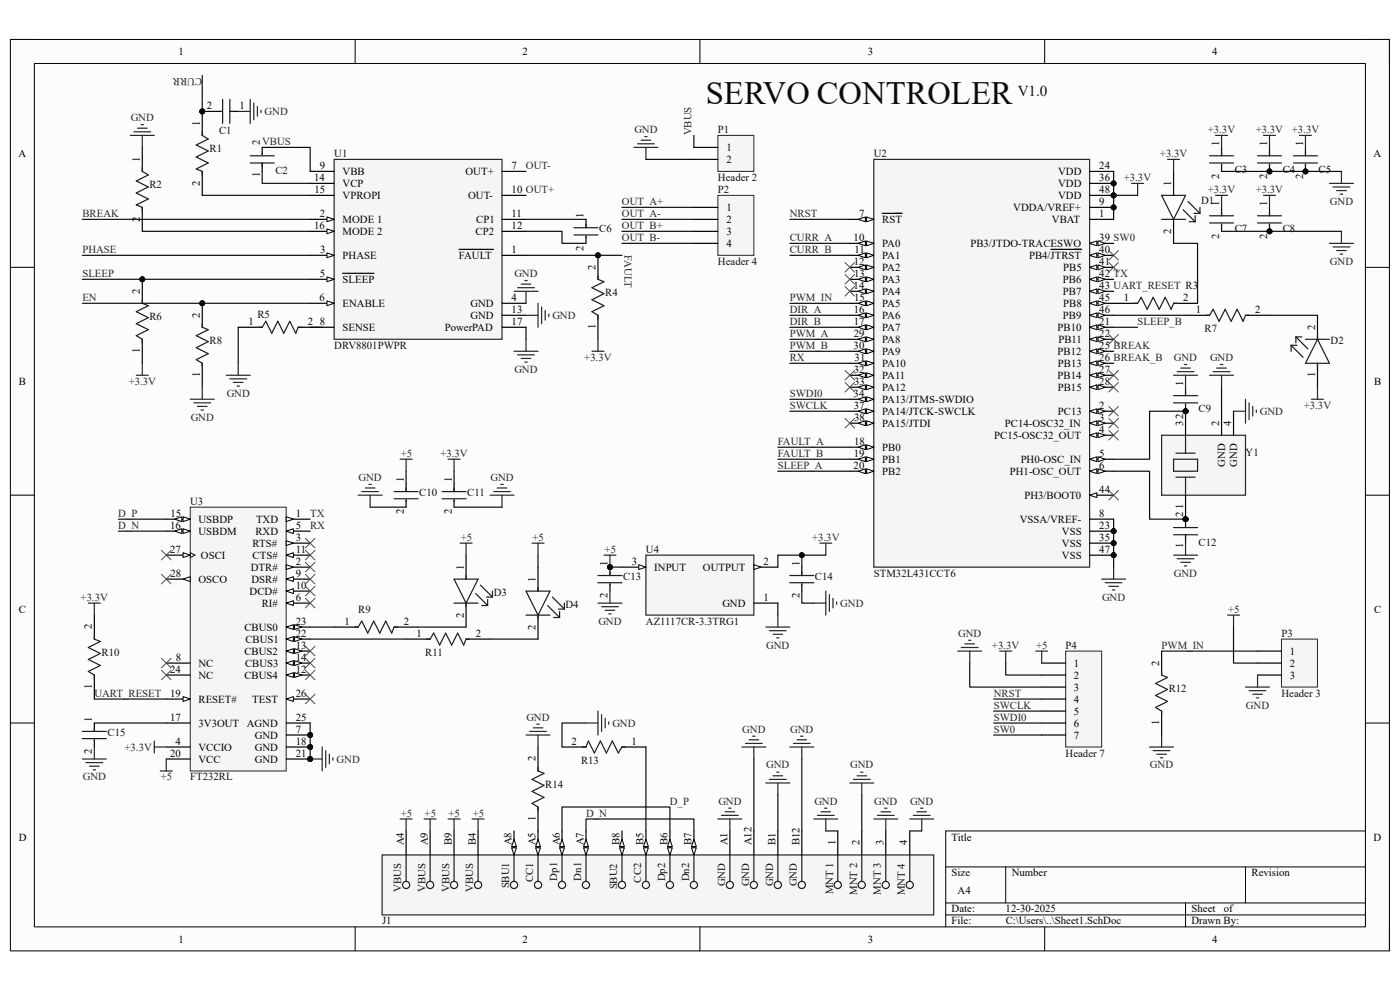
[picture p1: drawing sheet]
<svg xmlns="http://www.w3.org/2000/svg" width="297mm" height="210mm" viewBox="0 0 297 210" stroke-linecap="round" stroke-linejoin="round" font-family="sans-serif">
<defs><g id="words">
<text font-size="6.9" fill="#0e0e0e" x="149.7" y="22.1">SERVO CONTROLER</text>
<text font-size="3.2" fill="#0e0e0e" x="215.9" y="20.4">V1.0</text>
<g font-size="2.3">
<text x="37.9" y="11.7">1</text>
<text x="110.9" y="11.7">2</text>
<text x="184.1" y="11.7">3</text>
<text x="257.1" y="11.7">4</text>
<text x="43.9" y="23.1">2</text>
<text x="50.8" y="23.1">1</text>
<text x="42.4" y="26.7" transform="rotate(-90 42.4 26.7)">1</text>
<text x="3.9" y="33.3">A</text>
<text x="29.7" y="34.3" transform="rotate(-90 29.7 34.3)">1</text>
<text x="55.1" y="30.8" transform="rotate(-90 55.1 30.8)">2</text>
<text x="67.8" y="35.9">9</text>
<text x="108.5" y="35.9">7</text>
<text x="154.1" y="32">1</text>
<text x="154.1" y="34.6">2</text>
<text x="233.2" y="35.9">24</text>
<text x="258.7" y="31" transform="rotate(-90 258.7 31)">1</text>
<text x="268.8" y="31" transform="rotate(-90 268.8 31)">1</text>
<text x="276.4" y="31" transform="rotate(-90 276.4 31)">1</text>
<text x="291.4" y="33.3">A</text>
<text x="42.4" y="39.5" transform="rotate(-90 42.4 39.5)">2</text>
<text x="55.1" y="37.5" transform="rotate(-90 55.1 37.5)">1</text>
<text x="66.6" y="38.4">14</text>
<text x="66.7" y="40.9">15</text>
<text x="72.7" y="37.1">VBB</text>
<text x="72.7" y="39.7">VCP</text>
<text x="98.8" y="37.1">OUT+</text>
<text x="108.5" y="40.9">10 OUT+</text>
<text x="224.5" y="37.1">VDD</text>
<text x="224.5" y="39.7">VDD</text>
<text x="233.2" y="38.4">36</text>
<text x="233.2" y="40.9">48</text>
<text x="248.5" y="39.4" transform="rotate(-90 248.5 39.4)">1</text>
<text x="258.7" y="37.9" transform="rotate(-90 258.7 37.9)">2</text>
<text x="268.8" y="37.9" transform="rotate(-90 268.8 37.9)">2</text>
<text x="276.4" y="37.9" transform="rotate(-90 276.4 37.9)">2</text>
<text x="29.7" y="47.1" transform="rotate(-90 29.7 47.1)">2</text>
<text x="67.8" y="46">2</text>
<text x="72.7" y="47.3">MODE 1</text>
<text x="72.7" y="42.2">VPROPI</text>
<text x="99.3" y="42.2">OUT-</text>
<text x="101" y="47.3">CP1</text>
<text x="108.5" y="46">11</text>
<text x="123.8" y="46.3" transform="rotate(-90 123.8 46.3)">1</text>
<text x="154.1" y="44.7">1</text>
<text x="154.1" y="47.3">2</text>
<text x="182.3" y="46">7</text>
<text x="187.2" y="47.3">RST</text>
<text x="215" y="44.7">VDDA/VREF+</text>
<text x="223.2" y="47.3">VBAT</text>
<text x="224.5" y="42.2">VDD</text>
<text x="233.2" y="43.5">9</text>
<text x="233.2" y="46">1</text>
<text x="258.7" y="43.7" transform="rotate(-90 258.7 43.7)">1</text>
<text x="268.8" y="43.7" transform="rotate(-90 268.8 43.7)">1</text>
<text x="66.6" y="48.6">16</text>
<text x="67.9" y="53.6">3</text>
<text x="72.7" y="49.8">MODE 2</text>
<text x="100.9" y="49.8">CP2</text>
<text x="108.5" y="48.6">12</text>
<text x="108.5" y="53.6">1</text>
<text x="123.8" y="53.2" transform="rotate(-90 123.8 53.2)">2</text>
<text x="154.1" y="49.8">3</text>
<text x="154.1" y="52.4">4</text>
<text x="181.1" y="51.1">10</text>
<text x="181.3" y="53.6">11</text>
<text x="187.2" y="52.4">PA0</text>
<text x="205.9" y="52.4">PB3/JTDO-TRACESWO</text>
<text x="233.2" y="51.1">39 SW0</text>
<text x="233.2" y="53.6">40</text>
<text x="248.5" y="49.6" transform="rotate(-90 248.5 49.6)">2</text>
<text x="258.7" y="50.6" transform="rotate(-90 258.7 50.6)">2</text>
<text x="268.8" y="50.6" transform="rotate(-90 268.8 50.6)">2</text>
<text x="67.9" y="58.7">5</text>
<text x="72.7" y="60">SLEEP</text>
<text x="72.7" y="54.9">PHASE</text>
<text x="97.4" y="54.9">FAULT</text>
<text x="126.4" y="57.2" transform="rotate(-90 126.4 57.2)">2</text>
<text x="181.1" y="56.2">12</text>
<text x="181.2" y="58.7">13</text>
<text x="187.2" y="54.9">PA1</text>
<text x="187.2" y="57.4">PA2</text>
<text x="187.2" y="60">PA3</text>
<text x="218.3" y="54.9">PB4/JTRST</text>
<text x="225.5" y="60">PB6</text>
<text x="225.6" y="57.4">PB5</text>
<text x="233.2" y="56.2">41</text>
<text x="233.2" y="58.7">42 TX</text>
<text x="29.7" y="62.3" transform="rotate(-90 29.7 62.3)">2</text>
<text x="67.8" y="63.8">6</text>
<text x="72.7" y="65.1">ENABLE</text>
<text x="99.8" y="65.1">GND</text>
<text x="108.5" y="63.8">4</text>
<text x="181.1" y="61.3">14</text>
<text x="181.2" y="63.8">15</text>
<text x="187.2" y="62.6">PA4</text>
<text x="187.2" y="65.1">PA5</text>
<text x="225.5" y="62.6">PB7</text>
<text x="225.6" y="65.1">PB8</text>
<text x="233.2" y="61.3">43 UART_RESET R3</text>
<text x="233.2" y="63.8">45</text>
<text x="238.4" y="63.8">1</text>
<text x="251" y="63.8">2</text>
<text x="42.4" y="67.4" transform="rotate(-90 42.4 67.4)">2</text>
<text x="52.7" y="68.9">1</text>
<text x="65.3" y="68.9">2</text>
<text x="67.8" y="68.9">8</text>
<text x="72.7" y="70.2">SENSE</text>
<text x="94.4" y="70.2">PowerPAD</text>
<text x="99.8" y="67.6">GND</text>
<text x="108.5" y="66.4">13</text>
<text x="108.5" y="68.9">17</text>
<text x="126.4" y="69.8" transform="rotate(-90 126.4 69.8)">1</text>
<text x="181.1" y="66.4">16</text>
<text x="181.1" y="68.9">17</text>
<text x="181.1" y="71.5">29</text>
<text x="187.2" y="67.6">PA6</text>
<text x="187.2" y="70.2">PA7</text>
<text x="224.4" y="70.2">PB10</text>
<text x="225.5" y="67.6">PB9</text>
<text x="233.2" y="66.4">46</text>
<text x="233.2" y="68.9">21</text>
<text x="233.2" y="71.5">22</text>
<text x="253.7" y="66.4">1</text>
<text x="266.3" y="66.4">2</text>
<text x="279" y="69.9" transform="rotate(-90 279 69.9)">2</text>
<text x="29.7" y="74.9" transform="rotate(-90 29.7 74.9)">1</text>
<text x="181.1" y="74">30</text>
<text x="181.3" y="76.5">31</text>
<text x="187.2" y="72.7">PA8</text>
<text x="187.2" y="75.3">PA9</text>
<text x="187.2" y="77.8">PA10</text>
<text x="224.4" y="75.3">PB12</text>
<text x="224.5" y="77.8">PB13</text>
<text x="224.5" y="72.7">PB11</text>
<text x="233.2" y="74">25 BREAK</text>
<text x="233.2" y="76.5">26 BREAK_B</text>
<text x="4" y="81.6">B</text>
<text x="42.4" y="80" transform="rotate(-90 42.4 80)">1</text>
<text x="181.1" y="79.1">32</text>
<text x="181.2" y="81.6">33</text>
<text x="187.2" y="80.3">PA11</text>
<text x="187.2" y="82.9">PA12</text>
<text x="224.4" y="80.3">PB14</text>
<text x="224.4" y="82.9">PB15</text>
<text x="233.2" y="79.1">27</text>
<text x="233.2" y="81.6">28</text>
<text x="251" y="81.9" transform="rotate(-90 251 81.9)">1</text>
<text x="279" y="80" transform="rotate(-90 279 80)">1</text>
<text x="291.5" y="81.6">B</text>
<text x="181.1" y="84.2">34</text>
<text x="181.1" y="86.7">37</text>
<text x="181.2" y="89.3">38</text>
<text x="187.2" y="85.4">PA13/JTMS-SWDIO</text>
<text x="187.2" y="88">PA14/JTCK-SWCLK</text>
<text x="224.5" y="88">PC13</text>
<text x="233.2" y="86.7">2</text>
<text x="233.2" y="89.3">3</text>
<text x="181.2" y="94.4">18</text>
<text x="187.2" y="90.6">PA15/JTDI</text>
<text x="187.2" y="95.6">PB0</text>
<text x="210.9" y="93.1">PC15-OSC32_OUT</text>
<text x="213.2" y="90.6">PC14-OSC32_IN</text>
<text x="233.2" y="91.8">4</text>
<text x="251" y="90.3" transform="rotate(-90 251 90.3)">32</text>
<text x="258.7" y="90.3" transform="rotate(-90 258.7 90.3)">2</text>
<text x="261.2" y="90.3" transform="rotate(-90 261.2 90.3)">4</text>
<text x="181.1" y="99.4">20</text>
<text x="181.1" y="96.9">19</text>
<text x="187.2" y="98.2">PB1</text>
<text x="187.2" y="100.7">PB2</text>
<text x="214.2" y="100.7">PH1-OSC_OUT</text>
<text x="216.5" y="98.2">PH0-OSC_IN</text>
<text x="233.2" y="96.9">5</text>
<text x="233.2" y="99.4">6</text>
<text x="259.9" y="99" transform="rotate(-90 259.9 99)">GND</text>
<text x="262.5" y="99" transform="rotate(-90 262.5 99)">GND</text>
<text x="85.6" y="102.2" transform="rotate(-90 85.6 102.2)">1</text>
<text x="95.8" y="102.2" transform="rotate(-90 95.8 102.2)">1</text>
<text x="217.3" y="105.8">PH3/BOOT0</text>
<text x="233.2" y="104.5">44</text>
<text x="251" y="107.9" transform="rotate(-90 251 107.9)">1</text>
<text x="36.1" y="112.1">16</text>
<text x="36.2" y="109.6">15</text>
<text x="42.1" y="110.9">USBDP</text>
<text x="42.1" y="113.4">USBDM</text>
<text x="54.2" y="113.4">RXD</text>
<text x="54.3" y="110.9">TXD</text>
<text x="62.7" y="109.6">1</text>
<text x="62.7" y="112.1">5</text>
<text x="85.6" y="109.1" transform="rotate(-90 85.6 109.1)">2</text>
<text x="95.8" y="109.1" transform="rotate(-90 95.8 109.1)">2</text>
<text x="216.3" y="110.9">VSSA/VREF-</text>
<text x="225.3" y="113.4">VSS</text>
<text x="233.2" y="109.6">8</text>
<text x="233.2" y="112.1">23</text>
<text x="251" y="109.6" transform="rotate(-90 251 109.6)">2</text>
<text x="36.1" y="117.3">27</text>
<text x="42.6" y="118.5">OSCI</text>
<text x="53.6" y="118.5">CTS#</text>
<text x="53.6" y="116">RTS#</text>
<text x="62.7" y="117.3">11</text>
<text x="62.7" y="119.8">2</text>
<text x="62.7" y="114.7">3</text>
<text x="134" y="119.8">3</text>
<text x="162" y="119.8">2</text>
<text x="225.3" y="116">VSS</text>
<text x="225.3" y="118.5">VSS</text>
<text x="233.2" y="114.7">35</text>
<text x="233.2" y="117.3">47</text>
<text x="251" y="116.3" transform="rotate(-90 251 116.3)">1</text>
<text x="36.2" y="122.3">28</text>
<text x="42.1" y="123.6">OSCO</text>
<text x="53.2" y="121.1">DTR#</text>
<text x="53.3" y="123.6">DSR#</text>
<text x="62.7" y="124.9">10</text>
<text x="62.7" y="122.3">9</text>
<text x="98.4" y="120.8" transform="rotate(-90 98.4 120.8)">1</text>
<text x="113.6" y="123.4" transform="rotate(-90 113.6 123.4)">1</text>
<text x="128.9" y="120.1" transform="rotate(-90 128.9 120.1)">1</text>
<text x="138.8" y="121.1">INPUT</text>
<text x="149.1" y="121.1">OUTPUT</text>
<text x="169.6" y="120.1" transform="rotate(-90 169.6 120.1)">1</text>
<text x="4" y="130">C</text>
<text x="53" y="126.2">DCD#</text>
<text x="55.5" y="128.7">RI#</text>
<text x="62.7" y="127.4">6</text>
<text x="98.4" y="131" transform="rotate(-90 98.4 131)">2</text>
<text x="128.9" y="127" transform="rotate(-90 128.9 127)">2</text>
<text x="153.2" y="128.7">GND</text>
<text x="162" y="127.4">1</text>
<text x="169.6" y="127" transform="rotate(-90 169.6 127)">2</text>
<text x="291.5" y="130">C</text>
<text x="19.5" y="133.5" transform="rotate(-90 19.5 133.5)">2</text>
<text x="51.9" y="133.8">CBUS0</text>
<text x="52.1" y="136.3">CBUS1</text>
<text x="62.7" y="137.6">13</text>
<text x="62.7" y="135">22</text>
<text x="62.7" y="132.5">23</text>
<text x="73.1" y="132.5">1</text>
<text x="85.6" y="132.5">2</text>
<text x="88.3" y="135">1</text>
<text x="100.9" y="135">2</text>
<text x="113.6" y="133.6" transform="rotate(-90 113.6 133.6)">2</text>
<text x="36.1" y="142.7">24</text>
<text x="37.3" y="140.1">8</text>
<text x="42.1" y="144">NC</text>
<text x="42.1" y="141.4">NC</text>
<text x="51.9" y="144">CBUS4</text>
<text x="51.9" y="138.9">CBUS2</text>
<text x="52" y="141.4">CBUS3</text>
<text x="62.7" y="142.7">12</text>
<text x="62.7" y="140.1">14</text>
<text x="227.8" y="141.4">1</text>
<text x="227.8" y="144">2</text>
<text x="245.9" y="141.2" transform="rotate(-90 245.9 141.2)">2</text>
<text x="273.6" y="138.9">1</text>
<text x="273.6" y="141.4">2</text>
<text x="273.6" y="144">3</text>
<text x="19.5" y="146.1" transform="rotate(-90 19.5 146.1)">1</text>
<text x="36.1" y="147.8">19</text>
<text x="42.1" y="149.1">RESET#</text>
<text x="53.5" y="149.1">TEST</text>
<text x="62.7" y="147.8">26</text>
<text x="227.8" y="146.5">3</text>
<text x="227.8" y="149.1">4</text>
<text x="19.5" y="153.1" transform="rotate(-90 19.5 153.1)">1</text>
<text x="36.1" y="152.9">17</text>
<text x="42.1" y="154.1">3V3OUT</text>
<text x="52.4" y="154.1">AGND</text>
<text x="62.7" y="152.9">25</text>
<text x="62.7" y="155.4">7</text>
<text x="227.8" y="151.6">5</text>
<text x="227.8" y="154.1">6</text>
<text x="245.9" y="153.8" transform="rotate(-90 245.9 153.8)">1</text>
<text x="19.5" y="160" transform="rotate(-90 19.5 160)">2</text>
<text x="36.1" y="160.5">20</text>
<text x="37.3" y="157.9">4</text>
<text x="42.1" y="161.8">VCC</text>
<text x="42.1" y="159.2">VCCIO</text>
<text x="54.1" y="159.2">GND</text>
<text x="54.1" y="161.8">GND</text>
<text x="54.1" y="156.7">GND</text>
<text x="62.7" y="157.9">18</text>
<text x="62.7" y="160.5">21</text>
<text x="113.6" y="161.5" transform="rotate(-90 113.6 161.5)">2</text>
<text x="121.2" y="157.9">2</text>
<text x="134" y="157.9">1</text>
<text x="227.8" y="156.7">7</text>
<text x="4" y="178.3">D</text>
<text x="85.6" y="179.3" transform="rotate(-90 85.6 179.3)">A4</text>
<text x="90.8" y="179.3" transform="rotate(-90 90.8 179.3)">A9</text>
<text x="95.8" y="179.3" transform="rotate(-90 95.8 179.3)">B9</text>
<text x="100.9" y="179.3" transform="rotate(-90 100.9 179.3)">B4</text>
<text x="108.5" y="179.3" transform="rotate(-90 108.5 179.3)">A8</text>
<text x="113.6" y="179.3" transform="rotate(-90 113.6 179.3)">A5</text>
<text x="113.6" y="174.1" transform="rotate(-90 113.6 174.1)">1</text>
<text x="118.7" y="179.3" transform="rotate(-90 118.7 179.3)">A6</text>
<text x="123.8" y="179.3" transform="rotate(-90 123.8 179.3)">A7</text>
<text x="131.4" y="179.3" transform="rotate(-90 131.4 179.3)">B8</text>
<text x="136.5" y="179.3" transform="rotate(-90 136.5 179.3)">B5</text>
<text x="141.6" y="179.3" transform="rotate(-90 141.6 179.3)">B6</text>
<text x="146.7" y="179.3" transform="rotate(-90 146.7 179.3)">B7</text>
<text x="154.3" y="179.3" transform="rotate(-90 154.3 179.3)">A1</text>
<text x="159.4" y="179.3" transform="rotate(-90 159.4 179.3)">A12</text>
<text x="164.5" y="179.3" transform="rotate(-90 164.5 179.3)">B1</text>
<text x="169.6" y="179.3" transform="rotate(-90 169.6 179.3)">B12</text>
<text x="177.2" y="179.3" transform="rotate(-90 177.2 179.3)">1</text>
<text x="182.3" y="179.3" transform="rotate(-90 182.3 179.3)">2</text>
<text x="187.4" y="179.3" transform="rotate(-90 187.4 179.3)">3</text>
<text x="192.5" y="179.3" transform="rotate(-90 192.5 179.3)">4</text>
<text x="201.9" y="178.3">Title</text>
<text x="291.4" y="178.3">D</text>
<text x="201.9" y="185.9">Size</text>
<text x="214.6" y="185.9">Number</text>
<text x="265.5" y="185.9">Revision</text>
<text x="203.2" y="189.7">A4</text>
<text x="201.9" y="193.5">Date:</text>
<text x="201.9" y="196.1">File:</text>
<text x="213.3" y="193.5">12-30-2025</text>
<text x="213.4" y="196.1">C:\Users\..\Sheet1.SchDoc</text>
<text x="252.8" y="193.5">Sheet</text>
<text x="252.8" y="196.1">Drawn By:</text>
<text x="259.6" y="193.5">of</text>
<text x="37.9" y="199.9">1</text>
<text x="110.9" y="199.9">2</text>
<text x="184.1" y="199.9">3</text>
<text x="257.1" y="199.9">4</text>
</g>
<g font-size="2.3" fill="#262626">
<text x="42.9" y="16.5" transform="rotate(-180 42.9 16.5)">CURR</text>
<text x="27.7" y="25.7">GND</text>
<text x="56.1" y="24.4">GND</text>
<text x="134.6" y="28.2">GND</text>
<text x="146.7" y="28.7" transform="rotate(-90 146.7 28.7)">VBUS</text>
<text x="256.2" y="28.2">+3.3V</text>
<text x="266.4" y="28.2">+3.3V</text>
<text x="274.1" y="28.2">+3.3V</text>
<text x="55.6" y="30.7">VBUS</text>
<text x="111.6" y="35.9">OUT-</text>
<text x="246.1" y="33.3">+3.3V</text>
<text x="238.4" y="38.4">+3.3V</text>
<text x="256.2" y="40.9">+3.3V</text>
<text x="266.4" y="40.9">+3.3V</text>
<text x="17.5" y="46">BREAK</text>
<text x="132" y="43.5">OUT_A+</text>
<text x="132" y="46">OUT_A-</text>
<text x="167.6" y="46">NRST</text>
<text x="282.2" y="43.5">GND</text>
<text x="17.5" y="53.6">PHASE</text>
<text x="132" y="48.6">OUT_B+</text>
<text x="132" y="51.1">OUT_B-</text>
<text x="167.6" y="51.1">CURR_A</text>
<text x="167.6" y="53.6">CURR_B</text>
<text x="17.5" y="58.7">SLEEP</text>
<text x="109.1" y="58.7">GND</text>
<text x="132.5" y="54.1" transform="rotate(90 132.5 54.1)">FAULT</text>
<text x="282.2" y="56.2">GND</text>
<text x="17.5" y="63.8">EN</text>
<text x="167.6" y="63.8">PWM_IN</text>
<text x="117.2" y="67.6">GND</text>
<text x="167.6" y="66.4">DIR_A</text>
<text x="167.6" y="68.9">DIR_B</text>
<text x="167.6" y="71.5">PWM_A</text>
<text x="241.3" y="68.9">SLEEP_B</text>
<text x="124" y="76.5">+3.3V</text>
<text x="167.6" y="74">PWM_B</text>
<text x="167.6" y="76.5">RX</text>
<text x="249" y="76.5">GND</text>
<text x="256.7" y="76.5">GND</text>
<text x="27.3" y="81.6">+3.3V</text>
<text x="109.1" y="79.1">GND</text>
<text x="40.5" y="89.3">GND</text>
<text x="48.1" y="84.2">GND</text>
<text x="167.6" y="84.2">SWDI0</text>
<text x="167.6" y="86.7">SWCLK</text>
<text x="267.3" y="88">GND</text>
<text x="276.6" y="86.7">+3.3V</text>
<text x="165" y="94.4">FAULT_A</text>
<text x="76.1" y="102">GND</text>
<text x="85" y="96.9">+5</text>
<text x="93.4" y="96.9">+3.3V</text>
<text x="104.1" y="102">GND</text>
<text x="165" y="96.9">FAULT_B</text>
<text x="165" y="99.4">SLEEP_A</text>
<text x="25.1" y="112.1">D_N</text>
<text x="25.1" y="109.6">D_P</text>
<text x="65.8" y="109.6">TX</text>
<text x="65.8" y="112.1">RX</text>
<text x="97.7" y="114.7">+5</text>
<text x="113" y="114.7">+5</text>
<text x="128.3" y="117.3">+5</text>
<text x="172.3" y="114.7">+3.3V</text>
<text x="249" y="122.3">GND</text>
<text x="17.1" y="127.4">+3.3V</text>
<text x="178.3" y="128.7">GND</text>
<text x="233.8" y="127.4">GND</text>
<text x="260.6" y="130">+5</text>
<text x="127" y="132.5">GND</text>
<text x="162.6" y="137.6">GND</text>
<text x="203.3" y="135">GND</text>
<text x="210.4" y="137.6">+3.3V</text>
<text x="219.8" y="137.6">+5</text>
<text x="246.4" y="137.6">PWM_IN</text>
<text x="20" y="147.8">UART_RESET</text>
<text x="210.8" y="147.8">NRST</text>
<text x="111.7" y="152.9">GND</text>
<text x="129.9" y="154.1">GND</text>
<text x="157.5" y="155.4">GND</text>
<text x="167.6" y="155.4">GND</text>
<text x="210.8" y="150.3">SWCLK</text>
<text x="210.8" y="152.9">SWDI0</text>
<text x="210.8" y="155.4">SW0</text>
<text x="264.3" y="150.3">GND</text>
<text x="26.4" y="159.2">+3.3V</text>
<text x="71.4" y="161.8">GND</text>
<text x="17.6" y="165.6">GND</text>
<text x="34.1" y="165.6">+5</text>
<text x="162.6" y="163">GND</text>
<text x="180.4" y="163">GND</text>
<text x="244" y="163">GND</text>
<text x="85" y="173.2">+5</text>
<text x="90.1" y="173.2">+5</text>
<text x="95.2" y="173.2">+5</text>
<text x="100.3" y="173.2">+5</text>
<text x="124.3" y="173.2">D_N</text>
<text x="142.1" y="170.7">D_P</text>
<text x="152.4" y="170.7">GND</text>
<text x="172.8" y="170.7">GND</text>
<text x="185.5" y="170.7">GND</text>
<text x="193.1" y="170.7">GND</text>
</g>
<g font-size="2.3" fill="#0e0e0e">
<text x="46.5" y="28.4">C1</text>
<text x="152.3" y="28.2">P1</text>
<text x="44.4" y="32.3">R1</text>
<text x="70.9" y="33.3">U1</text>
<text x="185.4" y="33.3">U2</text>
<text x="31.7" y="39.9">R2</text>
<text x="58.4" y="36.9">C2</text>
<text x="152.3" y="38.4">Header 2</text>
<text x="152.3" y="40.9">P2</text>
<text x="262" y="36.6">C3</text>
<text x="272.1" y="36.6">C4</text>
<text x="279.7" y="36.6">C5</text>
<text x="254.8" y="43.2">D1</text>
<text x="127.1" y="49.3">C6</text>
<text x="262" y="49.3">C7</text>
<text x="272.1" y="49.3">C8</text>
<text x="152.3" y="56.2">Header 4</text>
<text x="128.4" y="62.8">R4</text>
<text x="31.7" y="67.9">R6</text>
<text x="54.6" y="67.4">R5</text>
<text x="255.6" y="70.4">R7</text>
<text x="44.4" y="73">R8</text>
<text x="70.9" y="74">DRV8801PWPR</text>
<text x="282.3" y="73">D2</text>
<text x="254.3" y="87.5">C9</text>
<text x="264.2" y="96.6">Y1</text>
<text x="40.3" y="107.1">U3</text>
<text x="88.9" y="105.3">C10</text>
<text x="99.1" y="105.3">C11</text>
<text x="137" y="117.3">U4</text>
<text x="254.3" y="115.7">C12</text>
<text x="132.2" y="123.1">C13</text>
<text x="172.9" y="123.1">C14</text>
<text x="185.4" y="122.3">STM32L431CCT6</text>
<text x="76" y="130">R9</text>
<text x="104.7" y="126.4">D3</text>
<text x="120" y="128.9">D4</text>
<text x="137" y="132.5">AZ1117CR-3.3TRG1</text>
<text x="226.1" y="137.6">P4</text>
<text x="271.9" y="135">P3</text>
<text x="21.5" y="139.1">R10</text>
<text x="90.2" y="139.1">R11</text>
<text x="247.9" y="146.8">R12</text>
<text x="271.9" y="147.8">Header 3</text>
<text x="22.8" y="156.2">C15</text>
<text x="226.1" y="160.5">Header 7</text>
<text x="40.3" y="165.6">FT232RL</text>
<text x="115.7" y="167.1">R14</text>
<text x="123.3" y="162">R13</text>
<text x="85.1" y="189.1" transform="rotate(-90 85.1 189.1)">VBUS</text>
<text x="90.3" y="189.1" transform="rotate(-90 90.3 189.1)">VBUS</text>
<text x="95.3" y="189.1" transform="rotate(-90 95.3 189.1)">VBUS</text>
<text x="100.4" y="189.1" transform="rotate(-90 100.4 189.1)">VBUS</text>
<text x="108" y="188.5" transform="rotate(-90 108 188.5)">SBU1</text>
<text x="113.1" y="187.1" transform="rotate(-90 113.1 187.1)">CC1</text>
<text x="118.2" y="186.8" transform="rotate(-90 118.2 186.8)">Dp1</text>
<text x="123.3" y="186.8" transform="rotate(-90 123.3 186.8)">Dn1</text>
<text x="130.9" y="188.7" transform="rotate(-90 130.9 188.7)">SBU2</text>
<text x="136" y="187.2" transform="rotate(-90 136 187.2)">CC2</text>
<text x="141.1" y="187" transform="rotate(-90 141.1 187)">Dp2</text>
<text x="146.2" y="187" transform="rotate(-90 146.2 187)">Dn2</text>
<text x="153.8" y="188" transform="rotate(-90 153.8 188)">GND</text>
<text x="158.9" y="188" transform="rotate(-90 158.9 188)">GND</text>
<text x="164" y="188" transform="rotate(-90 164 188)">GND</text>
<text x="169.1" y="188" transform="rotate(-90 169.1 188)">GND</text>
<text x="176.7" y="189.7" transform="rotate(-90 176.7 189.7)">MNT 1</text>
<text x="181.8" y="189.9" transform="rotate(-90 181.8 189.9)">MNT 2</text>
<text x="186.9" y="189.8" transform="rotate(-90 186.9 189.8)">MNT 3</text>
<text x="192" y="189.9" transform="rotate(-90 192 189.9)">MNT 4</text>
<text x="81.1" y="196.1">J1</text>
</g>
</g></defs>
<path d="M2.2 8.4h292.6v193.3h-292.6z" fill-rule="evenodd" fill="#fcfcfc"/>
<path d="M2.2 8.4h292.6v193.3h-292.6z" fill="none" stroke="#000" stroke-width=".21"/>
<path d="M7.3 13.5h282.4v183.1h-282.4z" fill-rule="evenodd" fill="#fcfcfc"/>
<g fill="none" stroke="#000" stroke-width=".21">
<path d="M2.2 8.4h5.1M7.3 13.5h282.4v183.1h-282.4zM75.3 8.4v5.1M148.5 8.4v5.1M221.6 8.4v5.1M289.7 8.4h5.1v5.1M2.2 56.7h5.1M289.7 56.7h5.1M2.2 105h5.1M289.7 105.1h5.1M2.2 153.4h5.1M289.7 153.4h5.1"/>
<path d="M289.7 176.3h-89.1v20.3M75.3 196.6v5.1M148.5 196.6v5.1M200.6 183.9h89.1M200.6 191.5h89.1M200.6 194.1h89.1M213.4 183.9v7.6M221.6 196.6v5.1M251.5 191.5v5.1M264.2 183.9v7.6M294.8 196.6v5.1"/>
</g>
<path d="M70.9 33.8h35.6v38.2h-35.6z" fill-rule="evenodd" fill="#f5f5f5"/>
<path d="M70.9 33.8h35.6v38.2h-35.6z" fill="none" stroke="#262626" stroke-width=".25"/>
<path d="M65.8 46.5h5.1" fill="none" stroke="#000" stroke-width=".25"/>
<path d="M69.4 46l1.5 .5-1.5 .5z" fill="#fbfbfb"/>
<path d="M69.4 46l1.5 .5-1.5 .5z" fill="none" stroke="#000" stroke-width=".21"/>
<path d="M65.8 49.1h5.1" fill="none" stroke="#000" stroke-width=".25"/>
<path d="M69.4 48.6l1.5 .5-1.5 .5z" fill="#fbfbfb"/>
<path d="M69.4 48.6l1.5 .5-1.5 .5z" fill="none" stroke="#000" stroke-width=".21"/>
<path d="M106.5 36.4h5.1M65.8 59.3h5.1M97.4 52.9h7.3M106.5 41.4h5.1M106.5 46.5h5.1M106.5 49.1h5.1M106.5 54.2h5.1" fill="none" stroke="#000" stroke-width=".25"/>
<path d="M69.4 58.7l1.5 .6-1.5 .5z" fill="#fbfbfb"/>
<path d="M69.4 58.7l1.5 .6-1.5 .5z" fill="none" stroke="#000" stroke-width=".21"/>
<path d="M72.7 58h6.7M65.8 64.3h5.1" fill="none" stroke="#000" stroke-width=".25"/>
<path d="M69.4 63.8l1.5 .5-1.5 .5z" fill="#fbfbfb"/>
<path d="M69.4 63.8l1.5 .5-1.5 .5z" fill="none" stroke="#000" stroke-width=".21"/>
<path d="M65.8 54.2h5.1" fill="none" stroke="#000" stroke-width=".25"/>
<path d="M69.4 53.7l1.5 .5-1.5 .5z" fill="#fbfbfb"/>
<path d="M69.4 53.7l1.5 .5-1.5 .5z" fill="none" stroke="#000" stroke-width=".21"/>
<path d="M30.2 31.3v5.1M65.8 36.4h5.1M65.8 38.9h5.1M30.2 44v5.1M65.8 41.4h5.1M50.5 69.4h5.1M63.3 69.4h7.6M106.5 69.4h5.1M106.5 64.3h5.1M106.5 66.9h5.1" fill="none" stroke="#000" stroke-width=".25"/>
<path d="M30.2 35.6v.8l1.3 .7-2.6 1.3 2.6 1.3-2.6 1.2 2.6 1.3-2.6 1.3 1.3 .5v.8M54.9 69.4h.7l.8-1.2 1.3 2.5 1.2-2.5 1.3 2.5 1.3-2.5 1.2 2.5 .6-1.3h.7" fill="none" stroke="#1c1c1c" stroke-width=".25"/>
<path d="M48 79.6h5.1M50.5 77.1v2.5M48.8 80.4h3.5M49.5 81.1h2.1M50.3 81.9h.5" fill="none" stroke="#262626" stroke-width=".25"/>
<circle cx="42.9" cy="64.3" r=".51" fill="#0e0e0e"/>
<circle cx="42.9" cy="64.3" r=".51" fill="none" stroke="#0e0e0e" stroke-width=".21"/>
<path d="M42.9 64.3v5.1M42.9 77.1v5" fill="none" stroke="#000" stroke-width=".25"/>
<circle cx="42.9" cy="64.3" r=".51" fill="#0e0e0e"/>
<circle cx="42.9" cy="64.3" r=".51" fill="none" stroke="#0e0e0e" stroke-width=".21"/>
<path d="M53.1 34.6h5.1M53.1 33h5.1M55.6 32.5v.3M55.6 34.6v.7M121.8 48.3h5.1M121.8 49.8h5.1M124.3 47.6v.7M124.3 50.1v.3M42.9 68.7v.7l1.3 .5-2.6 1.3 2.6 1.3-2.6 1.3 2.6 1.2-2.6 1.3 1.3 .8v.7" fill="none" stroke="#1c1c1c" stroke-width=".25"/>
<path d="M27.6 28.7h5.1M28.4 28h3.6M29.2 27.2h2M29.9 26.4h.5M30.2 28.7v2.6M40.4 84.7h5.1M41.1 85.5h3.6M41.9 86.2h2M42.7 87h.5M42.9 82.1v2.6" fill="none" stroke="#262626" stroke-width=".25"/>
<path d="M55.6 31.3v1.5M55.6 34.6v1.8M124.3 46.5v1.8M124.3 50.1v1.5" fill="none" stroke="#000" stroke-width=".25"/>
<circle cx="30.2" cy="59.3" r=".51" fill="#0e0e0e"/>
<circle cx="30.2" cy="59.3" r=".51" fill="none" stroke="#0e0e0e" stroke-width=".21"/>
<path d="M30.2 59.3v5M30.2 72v5.1" fill="none" stroke="#000" stroke-width=".25"/>
<circle cx="30.2" cy="59.3" r=".51" fill="#0e0e0e"/>
<circle cx="30.2" cy="59.3" r=".51" fill="none" stroke="#0e0e0e" stroke-width=".21"/>
<path d="M30.2 63.6v.7l1.3 .5-2.6 1.3 2.6 1.3-2.6 1.3 2.6 1.2-2.6 1.3 1.3 .8v.7" fill="none" stroke="#1c1c1c" stroke-width=".25"/>
<path d="M28.9 79.6h2.6M30.2 77.1v2.5" fill="none" stroke="#262626" stroke-width=".25"/>
<circle cx="126.9" cy="54.2" r=".51" fill="#0e0e0e"/>
<circle cx="126.9" cy="54.2" r=".51" fill="none" stroke="#0e0e0e" stroke-width=".21"/>
<path d="M126.9 54.2v5.1M126.9 66.9v5.1" fill="none" stroke="#000" stroke-width=".25"/>
<circle cx="126.9" cy="54.2" r=".51" fill="#0e0e0e"/>
<circle cx="126.9" cy="54.2" r=".51" fill="none" stroke="#0e0e0e" stroke-width=".21"/>
<path d="M126.9 58.5v.8l1.2 .5-2.5 1.2 2.5 1.3-2.5 1.3 2.5 1.2-2.5 1.3 1.3 .8v.7" fill="none" stroke="#1c1c1c" stroke-width=".25"/>
<path d="M111.3 59.5h.5M109.1 61.8h5M109.8 61h3.6M110.6 60.3h2M111.6 61.8v2.5M111.6 66.9h2.5M114.1 64.3v5.1M114.9 65.1v3.6M115.7 65.9v2M116.4 66.6v.5M125.6 74.5h2.5M126.9 72v2.5" fill="none" stroke="#262626" stroke-width=".25"/>
<circle cx="42.9" cy="23.6" r=".51" fill="#0e0e0e"/>
<circle cx="42.9" cy="23.6" r=".51" fill="none" stroke="#0e0e0e" stroke-width=".21"/>
<path d="M42.9 23.6v5.1" fill="none" stroke="#000" stroke-width=".25"/>
<circle cx="42.9" cy="23.6" r=".51" fill="#0e0e0e"/>
<circle cx="42.9" cy="23.6" r=".51" fill="none" stroke="#0e0e0e" stroke-width=".21"/>
<path d="M42.9 36.4v5M45.5 23.6h1.5M48.8 23.6h1.7" fill="none" stroke="#000" stroke-width=".25"/>
<path d="M42.9 28v.7l1.3 .8-2.6 1.3 2.6 1.2-2.6 1.3 2.6 1.3-2.6 1.2 1.3 .6v.7M46.7 23.6h.3M47.2 21.1v5.1M48.8 21.1v5.1M48.8 23.6h.7" fill="none" stroke="#1c1c1c" stroke-width=".25"/>
<path d="M50.5 23.6h2.6M53.1 21.1v5.1M53.8 21.9v3.5M54.6 22.6v2.1M55.4 23.4v.5M109.1 74.5h5M109.8 75.3h3.6M110.6 76h2M111.3 76.8h.5M111.6 72v2.5" fill="none" stroke="#262626" stroke-width=".25"/>
<circle cx="236.3" cy="38.9" r=".51" fill="#0e0e0e"/>
<circle cx="236.3" cy="38.9" r=".51" fill="none" stroke="#0e0e0e" stroke-width=".21"/>
<circle cx="236.3" cy="41.4" r=".51" fill="#0e0e0e"/>
<circle cx="236.3" cy="41.4" r=".51" fill="none" stroke="#0e0e0e" stroke-width=".21"/>
<circle cx="236.3" cy="44" r=".51" fill="#0e0e0e"/>
<circle cx="236.3" cy="44" r=".51" fill="none" stroke="#0e0e0e" stroke-width=".21"/>
<circle cx="236.3" cy="112.7" r=".51" fill="#0e0e0e"/>
<circle cx="236.3" cy="112.7" r=".51" fill="none" stroke="#0e0e0e" stroke-width=".21"/>
<circle cx="236.3" cy="115.2" r=".51" fill="#0e0e0e"/>
<circle cx="236.3" cy="115.2" r=".51" fill="none" stroke="#0e0e0e" stroke-width=".21"/>
<circle cx="236.3" cy="117.8" r=".51" fill="#0e0e0e"/>
<circle cx="236.3" cy="117.8" r=".51" fill="none" stroke="#0e0e0e" stroke-width=".21"/>
<path d="M185.4 33.8h45.8v86.5h-45.8z" fill-rule="evenodd" fill="#f5f5f5"/>
<path d="M185.4 33.8h45.8v86.5h-45.8z" fill="none" stroke="#262626" stroke-width=".25"/>
<path d="M180.3 46.5h5.1" fill="none" stroke="#000" stroke-width=".25"/>
<path d="M183.8 46l1.6 .5-1.6 .5z" fill="#fbfbfb"/>
<path d="M183.8 46l1.6 .5-1.6 .5z" fill="none" stroke="#000" stroke-width=".21"/>
<path d="M182.1 46.5l1.5-.5v1z" fill="#fbfbfb"/>
<path d="M182.1 46.5l1.5-.5v1z" fill="none" stroke="#000" stroke-width=".21"/>
<path d="M180.3 51.6h5.1M187.2 45.3h4.2" fill="none" stroke="#000" stroke-width=".25"/>
<path d="M183.8 51.1l1.6 .5-1.6 .5z" fill="#fbfbfb"/>
<path d="M183.8 51.1l1.6 .5-1.6 .5z" fill="none" stroke="#000" stroke-width=".21"/>
<path d="M182.1 51.6l1.5-.5v1z" fill="#fbfbfb"/>
<path d="M182.1 51.6l1.5-.5v1z" fill="none" stroke="#000" stroke-width=".21"/>
<path d="M180.3 54.2h5.1" fill="none" stroke="#000" stroke-width=".25"/>
<path d="M183.8 53.7l1.6 .5-1.6 .5z" fill="#fbfbfb"/>
<path d="M183.8 53.7l1.6 .5-1.6 .5z" fill="none" stroke="#000" stroke-width=".21"/>
<path d="M182.1 54.2l1.5-.5v1z" fill="#fbfbfb"/>
<path d="M182.1 54.2l1.5-.5v1z" fill="none" stroke="#000" stroke-width=".21"/>
<path d="M180.3 56.7h5.1" fill="none" stroke="#000" stroke-width=".25"/>
<path d="M183.8 56.2l1.6 .5-1.6 .5z" fill="#fbfbfb"/>
<path d="M183.8 56.2l1.6 .5-1.6 .5z" fill="none" stroke="#000" stroke-width=".21"/>
<path d="M182.1 56.7l1.5-.5v1z" fill="#fbfbfb"/>
<path d="M182.1 56.7l1.5-.5v1z" fill="none" stroke="#000" stroke-width=".21"/>
<path d="M180.3 59.3h5.1" fill="none" stroke="#000" stroke-width=".25"/>
<path d="M183.8 58.7l1.6 .6-1.6 .5z" fill="#fbfbfb"/>
<path d="M183.8 58.7l1.6 .6-1.6 .5z" fill="none" stroke="#000" stroke-width=".21"/>
<path d="M182.1 59.3l1.5-.6v1.1z" fill="#fbfbfb"/>
<path d="M182.1 59.3l1.5-.6v1.1z" fill="none" stroke="#000" stroke-width=".21"/>
<path d="M180.3 61.8h5.1" fill="none" stroke="#000" stroke-width=".25"/>
<path d="M183.8 61.3l1.6 .5-1.6 .5z" fill="#fbfbfb"/>
<path d="M183.8 61.3l1.6 .5-1.6 .5z" fill="none" stroke="#000" stroke-width=".21"/>
<path d="M182.1 61.8l1.5-.5v1z" fill="#fbfbfb"/>
<path d="M182.1 61.8l1.5-.5v1z" fill="none" stroke="#000" stroke-width=".21"/>
<path d="M180.3 64.3h5.1" fill="none" stroke="#000" stroke-width=".25"/>
<path d="M183.8 63.8l1.6 .5-1.6 .6z" fill="#fbfbfb"/>
<path d="M183.8 63.8l1.6 .5-1.6 .6z" fill="none" stroke="#000" stroke-width=".21"/>
<path d="M182.1 64.3l1.5-.5v1.1z" fill="#fbfbfb"/>
<path d="M182.1 64.3l1.5-.5v1.1z" fill="none" stroke="#000" stroke-width=".21"/>
<path d="M180.3 66.9h5.1" fill="none" stroke="#000" stroke-width=".25"/>
<path d="M183.8 66.4l1.6 .5-1.6 .5z" fill="#fbfbfb"/>
<path d="M183.8 66.4l1.6 .5-1.6 .5z" fill="none" stroke="#000" stroke-width=".21"/>
<path d="M182.1 66.9l1.5-.5v1z" fill="#fbfbfb"/>
<path d="M182.1 66.9l1.5-.5v1z" fill="none" stroke="#000" stroke-width=".21"/>
<path d="M180.3 69.4h5.1" fill="none" stroke="#000" stroke-width=".25"/>
<path d="M183.8 68.9l1.6 .5-1.6 .5z" fill="#fbfbfb"/>
<path d="M183.8 68.9l1.6 .5-1.6 .5z" fill="none" stroke="#000" stroke-width=".21"/>
<path d="M182.1 69.4l1.5-.5v1z" fill="#fbfbfb"/>
<path d="M182.1 69.4l1.5-.5v1z" fill="none" stroke="#000" stroke-width=".21"/>
<path d="M180.3 72h5.1" fill="none" stroke="#000" stroke-width=".25"/>
<path d="M183.8 71.5l1.6 .5-1.6 .5z" fill="#fbfbfb"/>
<path d="M183.8 71.5l1.6 .5-1.6 .5z" fill="none" stroke="#000" stroke-width=".21"/>
<path d="M182.1 72l1.5-.5v1z" fill="#fbfbfb"/>
<path d="M182.1 72l1.5-.5v1z" fill="none" stroke="#000" stroke-width=".21"/>
<path d="M180.3 74.5h5.1" fill="none" stroke="#000" stroke-width=".25"/>
<path d="M183.8 74l1.6 .5-1.6 .5z" fill="#fbfbfb"/>
<path d="M183.8 74l1.6 .5-1.6 .5z" fill="none" stroke="#000" stroke-width=".21"/>
<path d="M182.1 74.5l1.5-.5v1z" fill="#fbfbfb"/>
<path d="M182.1 74.5l1.5-.5v1z" fill="none" stroke="#000" stroke-width=".21"/>
<path d="M180.3 77.1h5.1" fill="none" stroke="#000" stroke-width=".25"/>
<path d="M183.8 76.6l1.6 .5-1.6 .5z" fill="#fbfbfb"/>
<path d="M183.8 76.6l1.6 .5-1.6 .5z" fill="none" stroke="#000" stroke-width=".21"/>
<path d="M182.1 77.1l1.5-.5v1z" fill="#fbfbfb"/>
<path d="M182.1 77.1l1.5-.5v1z" fill="none" stroke="#000" stroke-width=".21"/>
<path d="M180.3 79.6h5.1" fill="none" stroke="#000" stroke-width=".25"/>
<path d="M183.8 79.1l1.6 .5-1.6 .5z" fill="#fbfbfb"/>
<path d="M183.8 79.1l1.6 .5-1.6 .5z" fill="none" stroke="#000" stroke-width=".21"/>
<path d="M182.1 79.6l1.5-.5v1z" fill="#fbfbfb"/>
<path d="M182.1 79.6l1.5-.5v1z" fill="none" stroke="#000" stroke-width=".21"/>
<path d="M180.3 82.1h5.1" fill="none" stroke="#000" stroke-width=".25"/>
<path d="M183.8 81.6l1.6 .5-1.6 .6z" fill="#fbfbfb"/>
<path d="M183.8 81.6l1.6 .5-1.6 .6z" fill="none" stroke="#000" stroke-width=".21"/>
<path d="M182.1 82.1l1.5-.5v1.1z" fill="#fbfbfb"/>
<path d="M182.1 82.1l1.5-.5v1.1z" fill="none" stroke="#000" stroke-width=".21"/>
<path d="M180.3 84.7h5.1" fill="none" stroke="#000" stroke-width=".25"/>
<path d="M183.8 84.2l1.6 .5-1.6 .5z" fill="#fbfbfb"/>
<path d="M183.8 84.2l1.6 .5-1.6 .5z" fill="none" stroke="#000" stroke-width=".21"/>
<path d="M182.1 84.7l1.5-.5v1z" fill="#fbfbfb"/>
<path d="M182.1 84.7l1.5-.5v1z" fill="none" stroke="#000" stroke-width=".21"/>
<path d="M180.3 87.2h5.1" fill="none" stroke="#000" stroke-width=".25"/>
<path d="M183.8 86.7l1.6 .5-1.6 .5z" fill="#fbfbfb"/>
<path d="M183.8 86.7l1.6 .5-1.6 .5z" fill="none" stroke="#000" stroke-width=".21"/>
<path d="M182.1 87.2l1.5-.5v1z" fill="#fbfbfb"/>
<path d="M182.1 87.2l1.5-.5v1z" fill="none" stroke="#000" stroke-width=".21"/>
<path d="M180.3 89.8h5.1" fill="none" stroke="#000" stroke-width=".25"/>
<path d="M183.8 89.3l1.6 .5-1.6 .5z" fill="#fbfbfb"/>
<path d="M183.8 89.3l1.6 .5-1.6 .5z" fill="none" stroke="#000" stroke-width=".21"/>
<path d="M182.1 89.8l1.5-.5v1z" fill="#fbfbfb"/>
<path d="M182.1 89.8l1.5-.5v1z" fill="none" stroke="#000" stroke-width=".21"/>
<path d="M180.3 94.9h5.1" fill="none" stroke="#000" stroke-width=".25"/>
<path d="M183.8 94.4l1.6 .5-1.6 .5z" fill="#fbfbfb"/>
<path d="M183.8 94.4l1.6 .5-1.6 .5z" fill="none" stroke="#000" stroke-width=".21"/>
<path d="M182.1 94.9l1.5-.5v1z" fill="#fbfbfb"/>
<path d="M182.1 94.9l1.5-.5v1z" fill="none" stroke="#000" stroke-width=".21"/>
<path d="M180.3 97.4h5.1" fill="none" stroke="#000" stroke-width=".25"/>
<path d="M183.8 96.9l1.6 .5-1.6 .5z" fill="#fbfbfb"/>
<path d="M183.8 96.9l1.6 .5-1.6 .5z" fill="none" stroke="#000" stroke-width=".21"/>
<path d="M182.1 97.4l1.5-.5v1z" fill="#fbfbfb"/>
<path d="M182.1 97.4l1.5-.5v1z" fill="none" stroke="#000" stroke-width=".21"/>
<path d="M180.3 100h5.1" fill="none" stroke="#000" stroke-width=".25"/>
<path d="M183.8 99.5l1.6 .5-1.6 .5z" fill="#fbfbfb"/>
<path d="M183.8 99.5l1.6 .5-1.6 .5z" fill="none" stroke="#000" stroke-width=".21"/>
<path d="M182.1 100l1.5-.5v1z" fill="#fbfbfb"/>
<path d="M182.1 100l1.5-.5v1z" fill="none" stroke="#000" stroke-width=".21"/>
<path d="M231.2 36.4h5.1M231.2 38.9h5.1" fill="none" stroke="#000" stroke-width=".25"/>
<circle cx="236.3" cy="38.9" r=".51" fill="#0e0e0e"/>
<circle cx="236.3" cy="38.9" r=".51" fill="none" stroke="#0e0e0e" stroke-width=".21"/>
<path d="M231.2 41.4h5.1" fill="none" stroke="#000" stroke-width=".25"/>
<circle cx="236.3" cy="41.4" r=".51" fill="#0e0e0e"/>
<circle cx="236.3" cy="41.4" r=".51" fill="none" stroke="#0e0e0e" stroke-width=".21"/>
<path d="M231.2 44h5.1" fill="none" stroke="#000" stroke-width=".25"/>
<circle cx="236.3" cy="44" r=".51" fill="#0e0e0e"/>
<circle cx="236.3" cy="44" r=".51" fill="none" stroke="#0e0e0e" stroke-width=".21"/>
<path d="M231.2 46.5h5.1M231.2 51.6h5.1" fill="none" stroke="#000" stroke-width=".25"/>
<path d="M231.2 51.6l1.5-.5v1z" fill="#fbfbfb"/>
<path d="M231.2 51.6l1.5-.5v1z" fill="none" stroke="#000" stroke-width=".21"/>
<path d="M232.9 51.1l1.6 .5-1.6 .5z" fill="#fbfbfb"/>
<path d="M232.9 51.1l1.6 .5-1.6 .5z" fill="none" stroke="#000" stroke-width=".21"/>
<path d="M231.2 54.2h5.1" fill="none" stroke="#000" stroke-width=".25"/>
<path d="M231.2 54.2l1.5-.5v1z" fill="#fbfbfb"/>
<path d="M231.2 54.2l1.5-.5v1z" fill="none" stroke="#000" stroke-width=".21"/>
<path d="M232.9 53.7l1.6 .5-1.6 .5z" fill="#fbfbfb"/>
<path d="M232.9 53.7l1.6 .5-1.6 .5z" fill="none" stroke="#000" stroke-width=".21"/>
<path d="M222.9 52.9h6.5M231.2 56.7h5.1" fill="none" stroke="#000" stroke-width=".25"/>
<path d="M231.2 56.7l1.5-.5v1z" fill="#fbfbfb"/>
<path d="M231.2 56.7l1.5-.5v1z" fill="none" stroke="#000" stroke-width=".21"/>
<path d="M232.9 56.2l1.6 .5-1.6 .5z" fill="#fbfbfb"/>
<path d="M232.9 56.2l1.6 .5-1.6 .5z" fill="none" stroke="#000" stroke-width=".21"/>
<path d="M231.2 59.3h5.1" fill="none" stroke="#000" stroke-width=".25"/>
<path d="M231.2 59.3l1.5-.6v1.1z" fill="#fbfbfb"/>
<path d="M231.2 59.3l1.5-.6v1.1z" fill="none" stroke="#000" stroke-width=".21"/>
<path d="M232.9 58.7l1.6 .6-1.6 .5z" fill="#fbfbfb"/>
<path d="M232.9 58.7l1.6 .6-1.6 .5z" fill="none" stroke="#000" stroke-width=".21"/>
<path d="M231.2 61.8h5.1" fill="none" stroke="#000" stroke-width=".25"/>
<path d="M231.2 61.8l1.5-.5v1z" fill="#fbfbfb"/>
<path d="M231.2 61.8l1.5-.5v1z" fill="none" stroke="#000" stroke-width=".21"/>
<path d="M232.9 61.3l1.6 .5-1.6 .5z" fill="#fbfbfb"/>
<path d="M232.9 61.3l1.6 .5-1.6 .5z" fill="none" stroke="#000" stroke-width=".21"/>
<path d="M231.2 64.3h5.1" fill="none" stroke="#000" stroke-width=".25"/>
<path d="M231.2 64.3l1.5-.5v1.1z" fill="#fbfbfb"/>
<path d="M231.2 64.3l1.5-.5v1.1z" fill="none" stroke="#000" stroke-width=".21"/>
<path d="M232.9 63.8l1.6 .5-1.6 .6z" fill="#fbfbfb"/>
<path d="M232.9 63.8l1.6 .5-1.6 .6z" fill="none" stroke="#000" stroke-width=".21"/>
<path d="M231.2 66.9h5.1" fill="none" stroke="#000" stroke-width=".25"/>
<path d="M231.2 66.9l1.5-.5v1z" fill="#fbfbfb"/>
<path d="M231.2 66.9l1.5-.5v1z" fill="none" stroke="#000" stroke-width=".21"/>
<path d="M232.9 66.4l1.6 .5-1.6 .5z" fill="#fbfbfb"/>
<path d="M232.9 66.4l1.6 .5-1.6 .5z" fill="none" stroke="#000" stroke-width=".21"/>
<path d="M231.2 69.4h5.1" fill="none" stroke="#000" stroke-width=".25"/>
<path d="M231.2 69.4l1.5-.5v1z" fill="#fbfbfb"/>
<path d="M231.2 69.4l1.5-.5v1z" fill="none" stroke="#000" stroke-width=".21"/>
<path d="M232.9 68.9l1.6 .5-1.6 .5z" fill="#fbfbfb"/>
<path d="M232.9 68.9l1.6 .5-1.6 .5z" fill="none" stroke="#000" stroke-width=".21"/>
<path d="M231.2 72h5.1" fill="none" stroke="#000" stroke-width=".25"/>
<path d="M231.2 72l1.5-.5v1z" fill="#fbfbfb"/>
<path d="M231.2 72l1.5-.5v1z" fill="none" stroke="#000" stroke-width=".21"/>
<path d="M232.9 71.5l1.6 .5-1.6 .5z" fill="#fbfbfb"/>
<path d="M232.9 71.5l1.6 .5-1.6 .5z" fill="none" stroke="#000" stroke-width=".21"/>
<path d="M231.2 74.5h5.1" fill="none" stroke="#000" stroke-width=".25"/>
<path d="M231.2 74.5l1.5-.5v1z" fill="#fbfbfb"/>
<path d="M231.2 74.5l1.5-.5v1z" fill="none" stroke="#000" stroke-width=".21"/>
<path d="M232.9 74l1.6 .5-1.6 .5z" fill="#fbfbfb"/>
<path d="M232.9 74l1.6 .5-1.6 .5z" fill="none" stroke="#000" stroke-width=".21"/>
<path d="M231.2 77.1h5.1" fill="none" stroke="#000" stroke-width=".25"/>
<path d="M231.2 77.1l1.5-.5v1z" fill="#fbfbfb"/>
<path d="M231.2 77.1l1.5-.5v1z" fill="none" stroke="#000" stroke-width=".21"/>
<path d="M232.9 76.6l1.6 .5-1.6 .5z" fill="#fbfbfb"/>
<path d="M232.9 76.6l1.6 .5-1.6 .5z" fill="none" stroke="#000" stroke-width=".21"/>
<path d="M231.2 79.6h5.1" fill="none" stroke="#000" stroke-width=".25"/>
<path d="M231.2 79.6l1.5-.5v1z" fill="#fbfbfb"/>
<path d="M231.2 79.6l1.5-.5v1z" fill="none" stroke="#000" stroke-width=".21"/>
<path d="M232.9 79.1l1.6 .5-1.6 .5z" fill="#fbfbfb"/>
<path d="M232.9 79.1l1.6 .5-1.6 .5z" fill="none" stroke="#000" stroke-width=".21"/>
<path d="M231.2 82.1h5.1" fill="none" stroke="#000" stroke-width=".25"/>
<path d="M231.2 82.1l1.5-.5v1.1z" fill="#fbfbfb"/>
<path d="M231.2 82.1l1.5-.5v1.1z" fill="none" stroke="#000" stroke-width=".21"/>
<path d="M232.9 81.6l1.6 .5-1.6 .6z" fill="#fbfbfb"/>
<path d="M232.9 81.6l1.6 .5-1.6 .6z" fill="none" stroke="#000" stroke-width=".21"/>
<path d="M231.2 87.2h5.1" fill="none" stroke="#000" stroke-width=".25"/>
<path d="M231.2 87.2l1.5-.5v1z" fill="#fbfbfb"/>
<path d="M231.2 87.2l1.5-.5v1z" fill="none" stroke="#000" stroke-width=".21"/>
<path d="M232.9 86.7l1.6 .5-1.6 .5z" fill="#fbfbfb"/>
<path d="M232.9 86.7l1.6 .5-1.6 .5z" fill="none" stroke="#000" stroke-width=".21"/>
<path d="M231.2 89.8h5.1" fill="none" stroke="#000" stroke-width=".25"/>
<path d="M231.2 89.8l1.5-.5v1z" fill="#fbfbfb"/>
<path d="M231.2 89.8l1.5-.5v1z" fill="none" stroke="#000" stroke-width=".21"/>
<path d="M232.9 89.3l1.6 .5-1.6 .5z" fill="#fbfbfb"/>
<path d="M232.9 89.3l1.6 .5-1.6 .5z" fill="none" stroke="#000" stroke-width=".21"/>
<path d="M231.2 92.3h5.1" fill="none" stroke="#000" stroke-width=".25"/>
<path d="M231.2 92.3l1.5-.5v1z" fill="#fbfbfb"/>
<path d="M231.2 92.3l1.5-.5v1z" fill="none" stroke="#000" stroke-width=".21"/>
<path d="M232.9 91.8l1.6 .5-1.6 .5z" fill="#fbfbfb"/>
<path d="M232.9 91.8l1.6 .5-1.6 .5z" fill="none" stroke="#000" stroke-width=".21"/>
<path d="M231.2 97.4h5.1" fill="none" stroke="#000" stroke-width=".25"/>
<path d="M231.2 97.4l1.5-.5v1z" fill="#fbfbfb"/>
<path d="M231.2 97.4l1.5-.5v1z" fill="none" stroke="#000" stroke-width=".21"/>
<path d="M232.9 96.9l1.6 .5-1.6 .5z" fill="#fbfbfb"/>
<path d="M232.9 96.9l1.6 .5-1.6 .5z" fill="none" stroke="#000" stroke-width=".21"/>
<path d="M231.2 100h5.1" fill="none" stroke="#000" stroke-width=".25"/>
<path d="M231.2 100l1.5-.5v1z" fill="#fbfbfb"/>
<path d="M231.2 100l1.5-.5v1z" fill="none" stroke="#000" stroke-width=".21"/>
<path d="M232.9 99.5l1.6 .5-1.6 .5z" fill="#fbfbfb"/>
<path d="M232.9 99.5l1.6 .5-1.6 .5z" fill="none" stroke="#000" stroke-width=".21"/>
<path d="M231.2 105.1h5.1" fill="none" stroke="#000" stroke-width=".25"/>
<path d="M231.2 105.1l1.5-.6v1.1z" fill="#fbfbfb"/>
<path d="M231.2 105.1l1.5-.6v1.1z" fill="none" stroke="#000" stroke-width=".21"/>
<path d="M231.2 110.1h5.1M231.2 112.7h5.1" fill="none" stroke="#000" stroke-width=".25"/>
<circle cx="236.3" cy="112.7" r=".51" fill="#0e0e0e"/>
<circle cx="236.3" cy="112.7" r=".51" fill="none" stroke="#0e0e0e" stroke-width=".21"/>
<path d="M231.2 115.2h5.1" fill="none" stroke="#000" stroke-width=".25"/>
<circle cx="236.3" cy="115.2" r=".51" fill="#0e0e0e"/>
<circle cx="236.3" cy="115.2" r=".51" fill="none" stroke="#0e0e0e" stroke-width=".21"/>
<path d="M231.2 117.8h5.1" fill="none" stroke="#000" stroke-width=".25"/>
<circle cx="236.3" cy="117.8" r=".51" fill="#0e0e0e"/>
<circle cx="236.3" cy="117.8" r=".51" fill="none" stroke="#0e0e0e" stroke-width=".21"/>
<circle cx="251.5" cy="110.1" r=".51" fill="#0e0e0e"/>
<circle cx="251.5" cy="110.1" r=".51" fill="none" stroke="#0e0e0e" stroke-width=".21"/>
<circle cx="251.5" cy="87.2" r=".51" fill="#0e0e0e"/>
<circle cx="251.5" cy="87.2" r=".51" fill="none" stroke="#0e0e0e" stroke-width=".21"/>
<path d="M246.4 92.3h17.8v12.8h-17.8z" fill-rule="evenodd" fill="#f5f5f5"/>
<path d="M246.4 92.3h17.8v12.8h-17.8z" fill="none" stroke="#262626" stroke-width=".25"/>
<path d="M249 97.4h5.1v2.6h-5.1zM249.5 96.1h4.1M251.5 92.3v3.8M249.5 101.2h4.1M251.5 101.2v3.9" fill="none" stroke="#1c1c1c" stroke-width=".25"/>
<path d="M251.5 105.1v5" fill="none" stroke="#000" stroke-width=".25"/>
<circle cx="251.5" cy="110.1" r=".51" fill="#0e0e0e"/>
<circle cx="251.5" cy="110.1" r=".51" fill="none" stroke="#0e0e0e" stroke-width=".21"/>
<path d="M251.5 87.2v5.1" fill="none" stroke="#000" stroke-width=".25"/>
<circle cx="251.5" cy="87.2" r=".51" fill="#0e0e0e"/>
<circle cx="251.5" cy="87.2" r=".51" fill="none" stroke="#0e0e0e" stroke-width=".21"/>
<path d="M259.2 87.2v5.1M261.7 87.2v5.1" fill="none" stroke="#000" stroke-width=".25"/>
<path d="M256.6 79.6h5.1M257.4 78.8h3.5M258.1 78.1h2.1M258.9 77.3h.5M259.2 79.6v2.5M261.7 87.2h2.5M264.2 84.7v5.1M265 85.5v3.5M265.8 86.2v2.1M266.5 87v.5" fill="none" stroke="#262626" stroke-width=".25"/>
<circle cx="251.5" cy="87.2" r=".51" fill="#0e0e0e"/>
<circle cx="251.5" cy="87.2" r=".51" fill="none" stroke="#0e0e0e" stroke-width=".21"/>
<path d="M251.5 82.1v1.8M251.5 85.7v1.5" fill="none" stroke="#000" stroke-width=".25"/>
<circle cx="251.5" cy="87.2" r=".51" fill="#0e0e0e"/>
<circle cx="251.5" cy="87.2" r=".51" fill="none" stroke="#0e0e0e" stroke-width=".21"/>
<path d="M249 83.9h5.1M249 85.5h5.1M251.5 83.2v.7M251.5 85.7v.3" fill="none" stroke="#1c1c1c" stroke-width=".25"/>
<circle cx="251.5" cy="110.1" r=".51" fill="#0e0e0e"/>
<circle cx="251.5" cy="110.1" r=".51" fill="none" stroke="#0e0e0e" stroke-width=".21"/>
<path d="M251.5 110.1v1.6M251.5 113.4v1.8" fill="none" stroke="#000" stroke-width=".25"/>
<circle cx="251.5" cy="110.1" r=".51" fill="#0e0e0e"/>
<circle cx="251.5" cy="110.1" r=".51" fill="none" stroke="#0e0e0e" stroke-width=".21"/>
<path d="M256.6 33.1h5.1M256.6 34.6h5.1M259.2 32.3v.8M259.2 34.8v.3M249 113.4h5.1M249 111.9h5.1M251.5 111.4v.3M251.5 113.4v.8" fill="none" stroke="#1c1c1c" stroke-width=".25"/>
<g fill="none" stroke="#262626" stroke-width=".25">
<path d="M240.1 38.9h2.5M241.3 38.9v2.5M249 79.6h5.1M249.7 78.8h3.6M250.5 78.1h2M251.3 77.3h.5M251.5 79.6v2.5M249 117.8h5.1M249.7 118.5h3.6M250.5 119.3h2M251.5 115.2v2.6M233.7 122.9h5.1"/>
<path d="M234.5 123.6h3.5M235.2 124.4h2.1M236 125.1h.5M236.3 120.3v2.6M251.3 120.1h.5"/>
</g>
<path d="M259.2 31.3v1.8M259.2 34.8v1.6" fill="none" stroke="#000" stroke-width=".25"/>
<circle cx="269.3" cy="36.4" r=".51" fill="#0e0e0e"/>
<circle cx="269.3" cy="36.4" r=".51" fill="none" stroke="#0e0e0e" stroke-width=".21"/>
<path d="M269.3 31.3v1.8M269.3 34.8v1.6" fill="none" stroke="#000" stroke-width=".25"/>
<circle cx="269.3" cy="36.4" r=".51" fill="#0e0e0e"/>
<circle cx="269.3" cy="36.4" r=".51" fill="none" stroke="#0e0e0e" stroke-width=".21"/>
<path d="M266.8 33.1h5.1M266.8 34.6h5.1M269.3 32.3v.8M269.3 34.8v.3" fill="none" stroke="#1c1c1c" stroke-width=".25"/>
<circle cx="277" cy="36.4" r=".51" fill="#0e0e0e"/>
<circle cx="277" cy="36.4" r=".51" fill="none" stroke="#0e0e0e" stroke-width=".21"/>
<path d="M277 31.3v1.8M277 34.8v1.6" fill="none" stroke="#000" stroke-width=".25"/>
<circle cx="277" cy="36.4" r=".51" fill="#0e0e0e"/>
<circle cx="277" cy="36.4" r=".51" fill="none" stroke="#0e0e0e" stroke-width=".21"/>
<path d="M274.4 33.1h5.1M274.4 34.6h5.1M277 32.3v.8M277 34.8v.3M256.6 45.8h5.1M256.6 47.3h5.1M259.2 45v.8M259.2 47.6v.2" fill="none" stroke="#1c1c1c" stroke-width=".25"/>
<path d="M259.2 44v1.8M259.2 47.6v1.5" fill="none" stroke="#000" stroke-width=".25"/>
<circle cx="269.3" cy="49.1" r=".51" fill="#0e0e0e"/>
<circle cx="269.3" cy="49.1" r=".51" fill="none" stroke="#0e0e0e" stroke-width=".21"/>
<path d="M269.3 44v1.8M269.3 47.6v1.5" fill="none" stroke="#000" stroke-width=".25"/>
<circle cx="269.3" cy="49.1" r=".51" fill="#0e0e0e"/>
<circle cx="269.3" cy="49.1" r=".51" fill="none" stroke="#0e0e0e" stroke-width=".21"/>
<path d="M266.8 45.8h5.1M266.8 47.3h5.1M269.3 45v.8M269.3 47.6v.2" fill="none" stroke="#1c1c1c" stroke-width=".25"/>
<g fill="none" stroke="#262626" stroke-width=".25">
<path d="M257.9 28.7h2.5M259.2 28.7v2.6M268.1 28.7h2.5M269.3 28.7v2.6M275.7 28.7h2.5M277 28.7v2.6M282 38.9h5.1M282.8 39.7h3.6M284.6 36.4v2.5M257.9 41.4h2.5M259.2 41.4v2.6M268.1 41.4h2.5"/>
<path d="M269.3 41.4v2.6M282 51.6h5.1M282.8 52.4h3.6M283.6 40.4h2M283.6 53.1h2M284.3 41.2h.5M284.3 53.9h.5M284.6 49.1v2.5"/>
</g>
<path d="M271.9 135.6h7.6v10.2h-7.6z" fill-rule="evenodd" fill="#f5f5f5"/>
<path d="M271.9 135.6h7.6v10.2h-7.6z" fill="none" stroke="#262626" stroke-width=".21"/>
<path d="M246.4 138.1v5.1M266.8 138.1h5.1M246.4 150.8v5.1M266.8 140.7h5.1M266.8 143.2h5.1" fill="none" stroke="#000" stroke-width=".25"/>
<path d="M246.4 142.4v.8l1.3 .5-2.5 1.3 2.5 1.3-2.5 1.2 2.5 1.3-2.5 1.3 1.2 .7v.8" fill="none" stroke="#1c1c1c" stroke-width=".25"/>
<path d="M260.4 130.5h2.6M261.7 130.5v2.5M243.9 158.5h5.1M244.6 159.2h3.6M245.4 160h2M246.4 155.9v2.6M264.2 145.8h5.1M265 146.5h3.6M265.8 147.3h2M266.5 148h.5M266.8 143.2v2.6M246.2 160.8h.5" fill="none" stroke="#262626" stroke-width=".25"/>
<path d="M226.1 138.1h7.6v20.4h-7.6z" fill-rule="evenodd" fill="#f5f5f5"/>
<path d="M226.1 138.1h7.6v20.4h-7.6z" fill="none" stroke="#262626" stroke-width=".21"/>
<g fill="none" stroke="#000" stroke-width=".25">
<path d="M249 36.4v5M249 46.5v5.1M236.3 64.3h5M249 64.3h5.1M251.5 66.9h5.1M264.2 66.9h5.1M279.5 66.9v5.1M279.5 77.1v5M221 140.7h5.1M221 143.2h5.1M221 145.8h5.1M221 148.3h5.1"/>
<path d="M221 150.8h5.1M221 153.4h5.1M221 155.9h5.1"/>
</g>
<g fill="none" stroke="#262626" stroke-width=".25">
<path d="M247.7 33.8h2.5M249 33.8v2.6M278.2 84.7h2.6M279.5 82.1v2.6M203.2 138.1h5.1M203.9 137.4h3.6M204.7 136.6h2M205.5 135.8h.5M205.7 138.1v2.6M212.1 138.1h2.5M213.4 138.1v2.6M219.7 138.1h2.6"/>
<path d="M221 138.1v2.6"/>
</g>
<g fill="none" stroke="#1c1c1c" stroke-width=".25">
<path d="M246.4 41.4h5.1l-2.5 5.1zM246.4 46.5h5.1M251 44.5l2.6 2.5M252 42.7l2.6 2.6M252.3 47h1.3M253.3 45.3h1.3M253.6 45.8v1.2M254.6 44v1.3M240.6 64.3h.7l.8-1.2 1.3 2.5 1.2-2.5 1.3 2.5 1.3-2.5 1.3 2.5 .5-1.3h.7M255.8 66.9h.8l.8-1.3 1.2 2.6 1.3-2.6 1.3 2.6 1.3-2.6 1.2 2.6 .5-1.3h.8M273.9 73.2l2.5 2.6M273.9 73.2v1.3"/>
<path d="M273.9 73.2h1.3M274.9 71.5l2.6 2.5M274.9 71.5v1.2M274.9 71.5h1.3M277 72h5M279.5 72l2.5 5.1h-5zM279.5 71.2v.8M279.5 77.1v.7"/>
</g>
<path d="M81.1 181.4h117v12.7h-117z" fill-rule="evenodd" fill="#f5f5f5"/>
<path d="M81.1 181.4h117v12.7h-117z" fill="none" stroke="#262626" stroke-width=".25"/>
<g fill="none" stroke="#1c1c1c" stroke-width=".25">
<path d="M86.2 181.4v5.6M91.2 181.4v5.6M96.3 181.4v5.6M101.4 181.4v5.6M109.1 181.4v5.6M114.1 181.4v5.6M119.2 181.4v5.6M124.3 181.4v5.6M132 181.4v5.6M137 181.4v5.6M142.1 181.4v5.6M147.2 181.4v5.6"/>
<path d="M154.8 181.4v5.6M159.9 181.4v5.6M165 181.4v5.6M170.1 181.4v5.6M177.7 181.4v5.6M182.8 181.4v5.6M187.9 181.4v5.6M193 181.4v5.6"/>
<circle cx="86.2" cy="187.7" r=".76"/>
<circle cx="91.3" cy="187.7" r=".76"/>
<circle cx="96.3" cy="187.7" r=".76"/>
<circle cx="101.4" cy="187.7" r=".76"/>
<circle cx="109.1" cy="187.7" r=".76"/>
<circle cx="114.1" cy="187.7" r=".76"/>
<circle cx="119.2" cy="187.7" r=".76"/>
<circle cx="124.3" cy="187.7" r=".76"/>
<circle cx="132" cy="187.7" r=".76"/>
<circle cx="137" cy="187.7" r=".76"/>
<circle cx="142.1" cy="187.7" r=".76"/>
<circle cx="147.2" cy="187.7" r=".76"/>
<circle cx="154.8" cy="187.7" r=".76"/>
<circle cx="159.9" cy="187.7" r=".76"/>
<circle cx="165" cy="187.7" r=".76"/>
<circle cx="170.1" cy="187.7" r=".76"/>
<circle cx="177.7" cy="187.7" r=".76"/>
<circle cx="182.8" cy="187.7" r=".76"/>
<circle cx="187.9" cy="187.7" r=".76"/>
<circle cx="193" cy="187.7" r=".76"/>
</g>
<path d="M86.2 176.3v5.1M114.1 176.3v5.1M154.8 176.3v5.1M177.7 176.3v5.1M182.8 176.3v5.1M187.9 176.3v5.1M193 176.3v5.1" fill="none" stroke="#000" stroke-width=".25"/>
<path d="M113.6 179.8h1l-.5 1.6z" fill="#fbfbfb"/>
<path d="M113.6 179.8h1l-.5 1.6z" fill="none" stroke="#000" stroke-width=".21"/>
<path d="M114.1 178.1l.5 1.5h-1z" fill="#fbfbfb"/>
<path d="M114.1 178.1l.5 1.5h-1z" fill="none" stroke="#000" stroke-width=".21"/>
<path d="M119.2 176.3v5.1" fill="none" stroke="#000" stroke-width=".25"/>
<path d="M118.7 179.8h1l-.5 1.6z" fill="#fbfbfb"/>
<path d="M118.7 179.8h1l-.5 1.6z" fill="none" stroke="#000" stroke-width=".21"/>
<path d="M119.2 178.1l.5 1.5h-1z" fill="#fbfbfb"/>
<path d="M119.2 178.1l.5 1.5h-1z" fill="none" stroke="#000" stroke-width=".21"/>
<path d="M124.3 176.3v5.1" fill="none" stroke="#000" stroke-width=".25"/>
<path d="M123.8 179.8h1l-.5 1.6z" fill="#fbfbfb"/>
<path d="M123.8 179.8h1l-.5 1.6z" fill="none" stroke="#000" stroke-width=".21"/>
<path d="M124.3 178.1l.5 1.5h-1z" fill="#fbfbfb"/>
<path d="M124.3 178.1l.5 1.5h-1z" fill="none" stroke="#000" stroke-width=".21"/>
<path d="M109.1 176.3v5.1" fill="none" stroke="#000" stroke-width=".25"/>
<path d="M108.5 179.8h1.1l-.5 1.6z" fill="#fbfbfb"/>
<path d="M108.5 179.8h1.1l-.5 1.6z" fill="none" stroke="#000" stroke-width=".21"/>
<path d="M109.1 178.1l.5 1.5h-1.1z" fill="#fbfbfb"/>
<path d="M109.1 178.1l.5 1.5h-1.1z" fill="none" stroke="#000" stroke-width=".21"/>
<path d="M91.2 176.3v5.1M101.4 176.3v5.1M137 176.3v5.1M159.9 176.3v5.1M165 176.3v5.1" fill="none" stroke="#000" stroke-width=".25"/>
<path d="M136.5 179.8h1.1l-.6 1.6z" fill="#fbfbfb"/>
<path d="M136.5 179.8h1.1l-.6 1.6z" fill="none" stroke="#000" stroke-width=".21"/>
<path d="M137 178.1l.6 1.5h-1.1z" fill="#fbfbfb"/>
<path d="M137 178.1l.6 1.5h-1.1z" fill="none" stroke="#000" stroke-width=".21"/>
<path d="M142.1 176.3v5.1" fill="none" stroke="#000" stroke-width=".25"/>
<path d="M141.6 179.8h1l-.5 1.6z" fill="#fbfbfb"/>
<path d="M141.6 179.8h1l-.5 1.6z" fill="none" stroke="#000" stroke-width=".21"/>
<path d="M142.1 178.1l.5 1.5h-1z" fill="#fbfbfb"/>
<path d="M142.1 178.1l.5 1.5h-1z" fill="none" stroke="#000" stroke-width=".21"/>
<path d="M147.2 176.3v5.1" fill="none" stroke="#000" stroke-width=".25"/>
<path d="M146.7 179.8h1l-.5 1.6z" fill="#fbfbfb"/>
<path d="M146.7 179.8h1l-.5 1.6z" fill="none" stroke="#000" stroke-width=".21"/>
<path d="M147.2 178.1l.5 1.5h-1z" fill="#fbfbfb"/>
<path d="M147.2 178.1l.5 1.5h-1z" fill="none" stroke="#000" stroke-width=".21"/>
<path d="M132 176.3v5.1" fill="none" stroke="#000" stroke-width=".25"/>
<path d="M131.4 179.8h1.1l-.5 1.6z" fill="#fbfbfb"/>
<path d="M131.4 179.8h1.1l-.5 1.6z" fill="none" stroke="#000" stroke-width=".21"/>
<path d="M132 178.1l.5 1.5h-1.1z" fill="#fbfbfb"/>
<path d="M132 178.1l.5 1.5h-1.1z" fill="none" stroke="#000" stroke-width=".21"/>
<path d="M114.1 158.5v5.1M119.2 158.5h5.1M131.9 158.5h5.1M96.3 176.3v5.1M114.1 171.2v5.1M170.1 176.3v5.1" fill="none" stroke="#000" stroke-width=".25"/>
<g fill="none" stroke="#262626" stroke-width=".25">
<path d="M111.6 155.9h5.1M112.4 155.2h3.5M113.1 154.4h2.1M113.9 153.6h.5M114.1 155.9v2.6M124.3 153.4h2.6M126.9 150.8v5.1M127.6 151.6v3.6M128.4 152.4v2M129.1 153.1v.5M157.4 158.5h5.1M158.2 157.7h3.5"/>
<path d="M158.9 156.9h2.1M159.7 156.2h.5M159.9 158.5v2.5M167.6 158.5h5.1M168.3 157.7h3.6M169.1 156.9h2M169.9 156.2h.5M170.1 158.5v2.5M84.9 173.7h2.5M86.2 173.7v2.6M90 173.7h2.5M91.2 173.7v2.6"/>
<path d="M95.1 173.7h2.5M96.3 173.7v2.6M100.2 173.7h2.5M101.4 173.7v2.6M152.3 173.7h5.1M153.1 173h3.5M153.8 172.2h2.1M154.6 171.4h.5M154.8 173.7v2.6M162.5 166.1h5.1M163.2 165.3h3.6M164 164.6h2"/>
<path d="M164.8 163.8h.5M165 166.1v2.5M172.7 173.7h5M173.4 173h3.6M174.2 172.2h2M174.9 171.4h.6M175.2 173.7v2.6M180.3 166.1h5.1M181 165.3h3.6M181.8 164.6h2M182.6 163.8h.5M182.8 166.1v2.5"/>
<path d="M185.4 173.7h5.1M186.1 173h3.6M186.9 172.2h2M187.7 171.4h.5M187.9 173.7v2.6M193 173.7h5.1M193.8 173h3.5M194.5 172.2h2.1M195.3 171.4h.5M195.5 173.7v2.6"/>
</g>
<path d="M123.5 158.5h.8l.5-1.3 1.3 2.5 1.3-2.5 1.2 2.5 1.3-2.5 1.3 2.5 .7-1.2h.8M114.1 162.8v.8l1.3 .5-2.5 1.2 2.5 1.3-2.5 1.3 2.5 1.3-2.5 1.2 1.2 .8v.8" fill="none" stroke="#1c1c1c" stroke-width=".25"/>
<circle cx="65.8" cy="158.5" r=".51" fill="#0e0e0e"/>
<circle cx="65.8" cy="158.5" r=".51" fill="none" stroke="#0e0e0e" stroke-width=".21"/>
<circle cx="65.8" cy="161" r=".51" fill="#0e0e0e"/>
<circle cx="65.8" cy="161" r=".51" fill="none" stroke="#0e0e0e" stroke-width=".21"/>
<circle cx="65.8" cy="155.9" r=".51" fill="#0e0e0e"/>
<circle cx="65.8" cy="155.9" r=".51" fill="none" stroke="#0e0e0e" stroke-width=".21"/>
<path d="M40.4 107.6h20.3v56h-20.3z" fill-rule="evenodd" fill="#f5f5f5"/>
<path d="M40.4 107.6h20.3v56h-20.3z" fill="none" stroke="#262626" stroke-width=".21"/>
<path d="M60.7 110.1h5.1" fill="none" stroke="#000" stroke-width=".25"/>
<path d="M60.7 109.6l1.5 .5-1.5 .5z" fill="#fbfbfb"/>
<path d="M60.7 109.6l1.5 .5-1.5 .5z" fill="none" stroke="#000" stroke-width=".21"/>
<path d="M60.7 125.4h5.1" fill="none" stroke="#000" stroke-width=".25"/>
<path d="M60.7 125.4l1.5-.5v1z" fill="#fbfbfb"/>
<path d="M60.7 125.4l1.5-.5v1z" fill="none" stroke="#000" stroke-width=".21"/>
<path d="M60.7 117.8h5.1" fill="none" stroke="#000" stroke-width=".25"/>
<path d="M60.7 117.8l1.5-.5v1z" fill="#fbfbfb"/>
<path d="M60.7 117.8l1.5-.5v1z" fill="none" stroke="#000" stroke-width=".21"/>
<path d="M60.7 143.2h5.1" fill="none" stroke="#000" stroke-width=".25"/>
<path d="M60.7 143.2l1.5-.5v1z" fill="#fbfbfb"/>
<path d="M60.7 143.2l1.5-.5v1z" fill="none" stroke="#000" stroke-width=".21"/>
<path d="M62.5 142.7l1.5 .5-1.5 .5z" fill="#fbfbfb"/>
<path d="M62.5 142.7l1.5 .5-1.5 .5z" fill="none" stroke="#000" stroke-width=".21"/>
<path d="M60.7 138.1h5.1" fill="none" stroke="#000" stroke-width=".25"/>
<path d="M60.7 138.1l1.5-.5v1z" fill="#fbfbfb"/>
<path d="M60.7 138.1l1.5-.5v1z" fill="none" stroke="#000" stroke-width=".21"/>
<path d="M62.5 137.6l1.5 .5-1.5 .5z" fill="#fbfbfb"/>
<path d="M62.5 137.6l1.5 .5-1.5 .5z" fill="none" stroke="#000" stroke-width=".21"/>
<path d="M60.7 140.7h5.1" fill="none" stroke="#000" stroke-width=".25"/>
<path d="M60.7 140.7l1.5-.6v1.1z" fill="#fbfbfb"/>
<path d="M60.7 140.7l1.5-.6v1.1z" fill="none" stroke="#000" stroke-width=".21"/>
<path d="M62.5 140.1l1.5 .6-1.5 .5z" fill="#fbfbfb"/>
<path d="M62.5 140.1l1.5 .6-1.5 .5z" fill="none" stroke="#000" stroke-width=".21"/>
<path d="M35.3 110.1h5.1" fill="none" stroke="#000" stroke-width=".25"/>
<path d="M38.8 109.6l1.6 .5-1.6 .5z" fill="#fbfbfb"/>
<path d="M38.8 109.6l1.6 .5-1.6 .5z" fill="none" stroke="#000" stroke-width=".21"/>
<path d="M37.1 110.1l1.5-.5v1z" fill="#fbfbfb"/>
<path d="M37.1 110.1l1.5-.5v1z" fill="none" stroke="#000" stroke-width=".21"/>
<path d="M35.3 112.7h5.1" fill="none" stroke="#000" stroke-width=".25"/>
<path d="M38.8 112.2l1.6 .5-1.6 .5z" fill="#fbfbfb"/>
<path d="M38.8 112.2l1.6 .5-1.6 .5z" fill="none" stroke="#000" stroke-width=".21"/>
<path d="M37.1 112.7l1.5-.5v1z" fill="#fbfbfb"/>
<path d="M37.1 112.7l1.5-.5v1z" fill="none" stroke="#000" stroke-width=".21"/>
<path d="M35.3 153.4h5.1M60.7 158.5h5.1" fill="none" stroke="#000" stroke-width=".25"/>
<circle cx="65.8" cy="158.5" r=".51" fill="#0e0e0e"/>
<circle cx="65.8" cy="158.5" r=".51" fill="none" stroke="#0e0e0e" stroke-width=".21"/>
<path d="M35.3 148.3h5.1" fill="none" stroke="#000" stroke-width=".25"/>
<path d="M38.8 147.8l1.6 .5-1.6 .5z" fill="#fbfbfb"/>
<path d="M38.8 147.8l1.6 .5-1.6 .5z" fill="none" stroke="#000" stroke-width=".21"/>
<path d="M60.7 120.3h5.1" fill="none" stroke="#000" stroke-width=".25"/>
<path d="M60.7 119.8l1.5 .5-1.5 .5z" fill="#fbfbfb"/>
<path d="M60.7 119.8l1.5 .5-1.5 .5z" fill="none" stroke="#000" stroke-width=".21"/>
<path d="M35.3 161h5.1M60.7 161h5.1" fill="none" stroke="#000" stroke-width=".25"/>
<circle cx="65.8" cy="161" r=".51" fill="#0e0e0e"/>
<circle cx="65.8" cy="161" r=".51" fill="none" stroke="#0e0e0e" stroke-width=".21"/>
<path d="M60.7 135.6h5.1" fill="none" stroke="#000" stroke-width=".25"/>
<path d="M60.7 135.6l1.5-.5v1z" fill="#fbfbfb"/>
<path d="M60.7 135.6l1.5-.5v1z" fill="none" stroke="#000" stroke-width=".21"/>
<path d="M62.5 135.1l1.5 .5-1.5 .5z" fill="#fbfbfb"/>
<path d="M62.5 135.1l1.5 .5-1.5 .5z" fill="none" stroke="#000" stroke-width=".21"/>
<path d="M60.7 133h5.1" fill="none" stroke="#000" stroke-width=".25"/>
<path d="M60.7 133l1.5-.5v1z" fill="#fbfbfb"/>
<path d="M60.7 133l1.5-.5v1z" fill="none" stroke="#000" stroke-width=".21"/>
<path d="M62.5 132.5l1.5 .5-1.5 .5z" fill="#fbfbfb"/>
<path d="M62.5 132.5l1.5 .5-1.5 .5z" fill="none" stroke="#000" stroke-width=".21"/>
<path d="M35.3 143.2h5.1M60.7 153.4h5.1M60.7 148.3h5.1" fill="none" stroke="#000" stroke-width=".25"/>
<path d="M60.7 148.3l1.5-.5v1z" fill="#fbfbfb"/>
<path d="M60.7 148.3l1.5-.5v1z" fill="none" stroke="#000" stroke-width=".21"/>
<path d="M35.3 117.8h5.1" fill="none" stroke="#000" stroke-width=".25"/>
<path d="M38.8 117.3l1.6 .5-1.6 .5z" fill="#fbfbfb"/>
<path d="M38.8 117.3l1.6 .5-1.6 .5zM40.4 117.3l1 .5-1 .5" fill="none" stroke="#000" stroke-width=".21"/>
<path d="M35.3 122.9h5.1" fill="none" stroke="#000" stroke-width=".25"/>
<path d="M38.8 122.9l1.6-.6v1.1z" fill="#fbfbfb"/>
<path d="M38.8 122.9l1.6-.6v1.1z" fill="none" stroke="#000" stroke-width=".21"/>
<path d="M60.7 115.2h5.1" fill="none" stroke="#000" stroke-width=".25"/>
<path d="M60.7 114.7l1.5 .5-1.5 .5z" fill="#fbfbfb"/>
<path d="M60.7 114.7l1.5 .5-1.5 .5z" fill="none" stroke="#000" stroke-width=".21"/>
<path d="M60.7 112.7h5.1M35.3 158.5h5.1" fill="none" stroke="#000" stroke-width=".25"/>
<path d="M60.7 112.7l1.5-.5v1z" fill="#fbfbfb"/>
<path d="M60.7 112.7l1.5-.5v1z" fill="none" stroke="#000" stroke-width=".21"/>
<path d="M60.7 127.9h5.1" fill="none" stroke="#000" stroke-width=".25"/>
<path d="M60.7 127.9l1.5-.5v1z" fill="#fbfbfb"/>
<path d="M60.7 127.9l1.5-.5v1z" fill="none" stroke="#000" stroke-width=".21"/>
<path d="M60.7 155.9h5.1" fill="none" stroke="#000" stroke-width=".25"/>
<circle cx="65.8" cy="155.9" r=".51" fill="#0e0e0e"/>
<circle cx="65.8" cy="155.9" r=".51" fill="none" stroke="#0e0e0e" stroke-width=".21"/>
<path d="M60.7 122.9h5.1M35.3 140.7h5.1" fill="none" stroke="#000" stroke-width=".25"/>
<path d="M60.7 122.9l1.5-.6v1.1z" fill="#fbfbfb"/>
<path d="M60.7 122.9l1.5-.6v1.1z" fill="none" stroke="#000" stroke-width=".21"/>
<path d="M20 130.5v5.1M20 143.2v5.1M20 153.4v1.8M20 156.9v1.6" fill="none" stroke="#000" stroke-width=".25"/>
<path d="M20 134.8v.8l1.3 .5-2.6 1.3 2.6 1.2-2.6 1.3 2.6 1.3-2.6 1.2 1.3 .8v.8M17.5 155.2h5.1M17.5 156.7h5.1M20 154.4v.8M20 156.9v.3" fill="none" stroke="#1c1c1c" stroke-width=".25"/>
<g fill="none" stroke="#262626" stroke-width=".25">
<path d="M18.7 127.9h2.6M20 127.9v2.6M20 158.5v2.5M32.7 157.2v2.5M32.7 158.5h2.6M68.3 158.5v5.1M69.1 159.2v3.6M69.9 160v2M17.5 161h5.1M18.2 161.8h3.6M19 162.5h2M19.8 163.3h.5"/>
<path d="M34 163.6h2.5M35.3 161v2.6M65.8 161h2.5M70.6 160.8v.5"/>
</g>
<circle cx="65.8" cy="161" r=".51" fill="#0e0e0e"/>
<circle cx="65.8" cy="161" r=".51" fill="none" stroke="#0e0e0e" stroke-width=".21"/>
<path d="M86.2 102.5v1.8M86.2 106.1v1.5M96.3 102.5v1.8M96.3 106.1v1.5M98.9 117.8v5.1M70.9 133h5.1M83.6 133h5.1M86.2 135.6h5M98.9 127.9v5.1M98.9 135.6h5.1M114.1 120.3v5.1M114.1 130.5v5.1" fill="none" stroke="#000" stroke-width=".25"/>
<g fill="none" stroke="#1c1c1c" stroke-width=".25">
<path d="M83.6 104.3h5.1M83.6 105.8h5.1M86.2 103.5v.8M86.2 106.1v.2M93.8 104.3h5.1M93.8 105.8h5.1M96.3 103.5v.8M96.3 106.1v.2M75.2 133h.8l.7-1.2 1.3 2.5 1.3-2.5 1.3 2.5 1.2-2.5 1.3 2.5 .5-1.3h.8M90.5 135.6h.7l.8-1.3 1.3 2.5 1.3-2.5 1.2 2.5 1.3-2.5 1.3 2.5 .5-1.2h.7M96.3 122.9h5.1l-2.5 5zM96.3 127.9h5.1"/>
<path d="M98.9 122.1v.8M98.9 127.9v.8M100.9 125.9l2.6 2.5M101.9 124.1l2.6 2.6M102.2 128.4h1.3M103.2 126.7h1.3M103.5 127.2v1.2M104.5 125.4v1.3M111.6 125.4h5.1l-2.6 5.1zM111.6 130.5h5.1M114.1 124.6v.8M114.1 130.5v.7"/>
<path d="M116.2 128.4l2.5 2.6M117.2 126.7l2.5 2.5M117.4 131h1.3M118.5 129.2h1.2M118.7 129.7v1.3M119.7 127.9v1.3"/>
</g>
<g fill="none" stroke="#262626" stroke-width=".25">
<path d="M84.9 97.4h2.5M86.2 97.4v2.6M95.1 97.4h2.5M96.3 97.4v2.6M76 105h5.1M76.7 104.3h3.6M77.5 103.5h2M78.3 102.8h.5M78.5 105v2.6M97.6 115.2h2.5M98.9 115.2v2.6M104 105h5.1"/>
<path d="M104.7 104.3h3.6M105.5 103.5h2M106.3 102.8h.5M106.5 105v2.6M112.9 115.2h2.5M114.1 115.2v2.6"/>
</g>
<path d="M137 117.8h22.9v12.7h-22.9z" fill-rule="evenodd" fill="#f5f5f5"/>
<path d="M137 117.8h22.9v12.7h-22.9z" fill="none" stroke="#262626" stroke-width=".25"/>
<path d="M131.9 120.3h5.1" fill="none" stroke="#000" stroke-width=".25"/>
<path d="M135.5 119.8l1.5 .5-1.5 .5z" fill="#fbfbfb"/>
<path d="M135.5 119.8l1.5 .5-1.5 .5z" fill="none" stroke="#000" stroke-width=".21"/>
<path d="M159.9 120.3h5.1" fill="none" stroke="#000" stroke-width=".25"/>
<path d="M159.9 119.8l1.6 .5-1.6 .5z" fill="#fbfbfb"/>
<path d="M159.9 119.8l1.6 .5-1.6 .5z" fill="none" stroke="#000" stroke-width=".21"/>
<path d="M159.9 127.9h5.1" fill="none" stroke="#000" stroke-width=".25"/>
<path d="M128.1 117.8h2.6M129.4 117.8v2.5" fill="none" stroke="#262626" stroke-width=".25"/>
<circle cx="129.4" cy="120.3" r=".51" fill="#0e0e0e"/>
<circle cx="129.4" cy="120.3" r=".51" fill="none" stroke="#0e0e0e" stroke-width=".21"/>
<path d="M173.9 115.2h2.6M175.2 115.2v2.6M162.5 133h5.1M163.2 133.8h3.6M164 134.6h2M164.8 135.3h.5M165 130.5v2.5" fill="none" stroke="#262626" stroke-width=".25"/>
<circle cx="129.4" cy="120.3" r=".51" fill="#0e0e0e"/>
<circle cx="129.4" cy="120.3" r=".51" fill="none" stroke="#0e0e0e" stroke-width=".21"/>
<path d="M129.4 120.3v1.8" fill="none" stroke="#000" stroke-width=".25"/>
<circle cx="129.4" cy="120.3" r=".51" fill="#0e0e0e"/>
<circle cx="129.4" cy="120.3" r=".51" fill="none" stroke="#0e0e0e" stroke-width=".21"/>
<path d="M129.4 123.9v1.5M170.1 120.3v1.8M170.1 123.9v1.5" fill="none" stroke="#000" stroke-width=".25"/>
<path d="M126.9 122.1h5M126.9 123.6h5M129.4 121.3v.8M129.4 123.9v.2M167.6 122.1h5.1M167.6 123.6h5.1M170.1 121.3v.8M170.1 123.9v.2" fill="none" stroke="#1c1c1c" stroke-width=".25"/>
<path d="M126.9 127.9h5M127.6 128.7h3.6M128.4 129.5h2M129.1 130.2h.6M129.4 125.4v2.5M172.7 127.9h2.5M175.2 125.4v5.1M176 126.2v3.5M176.7 126.9v2.1M177.5 127.7v.5" fill="none" stroke="#262626" stroke-width=".25"/>
<path d="M152.3 28.7h7.6v7.7h-7.6z" fill-rule="evenodd" fill="#f5f5f5"/>
<path d="M152.3 28.7h7.6v7.7h-7.6z" fill="none" stroke="#262626" stroke-width=".21"/>
<path d="M147.2 31.3h5.1M147.2 33.8h5.1" fill="none" stroke="#000" stroke-width=".25"/>
<path d="M152.3 41.4h7.6v12.8h-7.6z" fill-rule="evenodd" fill="#f5f5f5"/>
<path d="M152.3 41.4h7.6v12.8h-7.6z" fill="none" stroke="#262626" stroke-width=".21"/>
<path d="M147.2 44h5.1M147.2 46.5h5.1M147.2 49.1h5.1M147.2 51.6h5.1" fill="none" stroke="#000" stroke-width=".25"/>
<path d="M134.5 31.3h5.1M135.3 30.5h3.5M136 29.7h2.1M136.8 29h.5M137 31.3v2.5" fill="none" stroke="#262626" stroke-width=".25"/>
<path d="M30.2 49.1h35.6M17.5 64.3h48.3M50.5 69.4v7.7" fill="none" stroke="#0e0e0e" stroke-width=".25"/>
<circle cx="42.9" cy="64.3" r=".51" fill="#0e0e0e"/>
<circle cx="42.9" cy="64.3" r=".51" fill="none" stroke="#0e0e0e" stroke-width=".21"/>
<path d="M17.5 59.3h48.3" fill="none" stroke="#0e0e0e" stroke-width=".25"/>
<circle cx="30.2" cy="59.3" r=".51" fill="#0e0e0e"/>
<circle cx="30.2" cy="59.3" r=".51" fill="none" stroke="#0e0e0e" stroke-width=".21"/>
<path d="M55.6 31.3h10.2v5.1M55.6 36.4v2.5h10.2M17.5 54.2h48.3M17.5 46.5h48.3M111.6 49.1h7.6v2.5h5.1M111.6 54.2h20.3M111.6 46.5h12.7" fill="none" stroke="#0e0e0e" stroke-width=".25"/>
<circle cx="126.9" cy="54.2" r=".51" fill="#0e0e0e"/>
<circle cx="126.9" cy="54.2" r=".51" fill="none" stroke="#0e0e0e" stroke-width=".21"/>
<path d="M42.9 23.6h2.6" fill="none" stroke="#0e0e0e" stroke-width=".25"/>
<circle cx="42.9" cy="23.6" r=".51" fill="#0e0e0e"/>
<circle cx="42.9" cy="23.6" r=".51" fill="none" stroke="#0e0e0e" stroke-width=".21"/>
<path d="M42.9 16v7.6" fill="none" stroke="#0e0e0e" stroke-width=".25"/>
<circle cx="42.9" cy="23.6" r=".51" fill="#0e0e0e"/>
<circle cx="42.9" cy="23.6" r=".51" fill="none" stroke="#0e0e0e" stroke-width=".21"/>
<path d="M42.9 41.4h22.9M111.6 69.4v2.6M251.5 87.2h-7.6v10.2h-7.6" fill="none" stroke="#0e0e0e" stroke-width=".25"/>
<circle cx="251.5" cy="87.2" r=".51" fill="#0e0e0e"/>
<circle cx="251.5" cy="87.2" r=".51" fill="none" stroke="#0e0e0e" stroke-width=".21"/>
<path d="M236.3 100h7.6v10.1h7.6" fill="none" stroke="#0e0e0e" stroke-width=".25"/>
<circle cx="251.5" cy="110.1" r=".51" fill="#0e0e0e"/>
<circle cx="251.5" cy="110.1" r=".51" fill="none" stroke="#0e0e0e" stroke-width=".21"/>
<g fill="none" stroke="#0e0e0e" stroke-width=".25">
<path d="M167.6 46.5h12.7M167.6 51.6h12.7M167.6 54.2h12.7M241.3 41.4h-5v5.1M167.6 64.3h12.7M167.6 66.9h12.7M167.6 69.4h12.7M167.6 72h12.7M167.6 74.5h12.7M167.6 77.1h12.7M165 94.9h15.3M165 97.4h15.3"/>
<path d="M165 100h15.3M167.6 84.7h12.7M167.6 87.2h12.7"/>
</g>
<circle cx="236.3" cy="44" r=".51" fill="#0e0e0e"/>
<circle cx="236.3" cy="44" r=".51" fill="none" stroke="#0e0e0e" stroke-width=".21"/>
<circle cx="236.3" cy="41.4" r=".51" fill="#0e0e0e"/>
<circle cx="236.3" cy="41.4" r=".51" fill="none" stroke="#0e0e0e" stroke-width=".21"/>
<path d="M236.3 36.4v5" fill="none" stroke="#0e0e0e" stroke-width=".25"/>
<circle cx="236.3" cy="38.9" r=".51" fill="#0e0e0e"/>
<circle cx="236.3" cy="38.9" r=".51" fill="none" stroke="#0e0e0e" stroke-width=".21"/>
<circle cx="236.3" cy="41.4" r=".51" fill="#0e0e0e"/>
<circle cx="236.3" cy="41.4" r=".51" fill="none" stroke="#0e0e0e" stroke-width=".21"/>
<path d="M236.3 110.1v10.2" fill="none" stroke="#0e0e0e" stroke-width=".25"/>
<circle cx="236.3" cy="112.7" r=".51" fill="#0e0e0e"/>
<circle cx="236.3" cy="112.7" r=".51" fill="none" stroke="#0e0e0e" stroke-width=".21"/>
<circle cx="236.3" cy="115.2" r=".51" fill="#0e0e0e"/>
<circle cx="236.3" cy="115.2" r=".51" fill="none" stroke="#0e0e0e" stroke-width=".21"/>
<circle cx="236.3" cy="117.8" r=".51" fill="#0e0e0e"/>
<circle cx="236.3" cy="117.8" r=".51" fill="none" stroke="#0e0e0e" stroke-width=".21"/>
<path d="M259.2 36.4h25.4" fill="none" stroke="#0e0e0e" stroke-width=".25"/>
<circle cx="269.3" cy="36.4" r=".51" fill="#0e0e0e"/>
<circle cx="269.3" cy="36.4" r=".51" fill="none" stroke="#0e0e0e" stroke-width=".21"/>
<circle cx="277" cy="36.4" r=".51" fill="#0e0e0e"/>
<circle cx="277" cy="36.4" r=".51" fill="none" stroke="#0e0e0e" stroke-width=".21"/>
<path d="M259.2 49.1h25.4" fill="none" stroke="#0e0e0e" stroke-width=".25"/>
<circle cx="269.3" cy="49.1" r=".51" fill="#0e0e0e"/>
<circle cx="269.3" cy="49.1" r=".51" fill="none" stroke="#0e0e0e" stroke-width=".21"/>
<g fill="none" stroke="#0e0e0e" stroke-width=".25">
<path d="M249 51.6h5.1v12.7M236.3 66.9h15.2M236.3 69.4h5M269.3 66.9h10.2M259.2 82.1v5.1M246.4 138.1h20.4M261.7 133v7.7h5.1M20 148.3h15.3M20 153.4h15.3M65.8 153.4v7.6M124.3 153.4h-5.1v5.1M137 158.5v17.8"/>
<path d="M205.7 140.7v5.1h15.3M210.8 148.3h10.2M210.8 150.8h10.2M210.8 153.4h10.2M210.8 155.9h10.2M213.4 140.7v2.5h7.6M119.2 176.3v-5.1h22.9v5.1M124.3 176.3v-2.6h22.9v2.6M159.9 161v15.3M165 168.6v7.7M170.1 161v15.3M175.2 176.3h2.5"/>
<path d="M182.8 168.6v7.7M193 176.3h2.5"/>
</g>
<circle cx="65.8" cy="155.9" r=".51" fill="#0e0e0e"/>
<circle cx="65.8" cy="155.9" r=".51" fill="none" stroke="#0e0e0e" stroke-width=".21"/>
<circle cx="65.8" cy="158.5" r=".51" fill="#0e0e0e"/>
<circle cx="65.8" cy="158.5" r=".51" fill="none" stroke="#0e0e0e" stroke-width=".21"/>
<circle cx="65.8" cy="161" r=".51" fill="#0e0e0e"/>
<circle cx="65.8" cy="161" r=".51" fill="none" stroke="#0e0e0e" stroke-width=".21"/>
<path d="M86.2 100v2.5M96.3 100v2.5M25.1 112.7h10.2M25.1 110.1h10.2M78.5 107.6h7.7M96.3 107.6h10.2M114.1 117.8v2.5M65.8 133h5.1M65.8 135.6h20.4M88.7 133h10.2M104 135.6h10.1M129.4 120.3h2.5" fill="none" stroke="#0e0e0e" stroke-width=".25"/>
<circle cx="129.4" cy="120.3" r=".51" fill="#0e0e0e"/>
<circle cx="129.4" cy="120.3" r=".51" fill="none" stroke="#0e0e0e" stroke-width=".21"/>
<path d="M175.2 117.8h-10.2v2.5" fill="none" stroke="#0e0e0e" stroke-width=".25"/>
<circle cx="170.1" cy="117.8" r=".51" fill="#0e0e0e"/>
<circle cx="170.1" cy="117.8" r=".51" fill="none" stroke="#0e0e0e" stroke-width=".21"/>
<path d="M137 33.8h10.2M147.2 28.7v2.6M131.9 44h15.3M131.9 46.5h15.3M131.9 49.1h15.3M131.9 51.6h15.3M170.1 117.8v2.5M165 127.9v2.6M170.1 125.4v2.5h2.6" fill="none" stroke="#0e0e0e" stroke-width=".25"/>
<circle cx="170.1" cy="117.8" r=".51" fill="#0e0e0e"/>
<circle cx="170.1" cy="117.8" r=".51" fill="none" stroke="#0e0e0e" stroke-width=".21"/>
<g fill="none" stroke="#4c4c4c" stroke-width=".21">
<path d="M179.3 55.7l2 2M179.3 58.2l2 2.1M181.3 55.7l-2 2M181.3 58.2l-2 2.1M235.2 53.1l2.1 2.1M235.2 55.7l2.1 2M237.3 53.1l-2.1 2.1M237.3 55.7l-2.1 2M179.3 60.8l2 2M179.3 78.6l2 2M181.3 60.8l-2 2M181.3 78.6l-2 2"/>
<path d="M235.2 78.6l2.1 2M235.2 71l2.1 2M237.3 78.6l-2.1 2M237.3 71l-2.1 2M179.3 81.1l2 2.1M179.3 88.8l2 2M181.3 81.1l-2 2.1M181.3 88.8l-2 2M235.2 91.3l2.1 2M235.2 88.8l2.1 2M235.2 86.2l2.1 2.1M235.2 81.1l2.1 2.1"/>
<path d="M237.3 91.3l-2.1 2M237.3 88.8l-2.1 2M237.3 86.2l-2.1 2.1M237.3 81.1l-2.1 2.1M34.3 116.7l2 2.1M36.3 116.7l-2 2.1M64.8 114.2l2 2M64.8 116.7l2 2.1M64.8 119.3l2 2M66.8 114.2l-2 2M66.8 116.7l-2 2.1M66.8 119.3l-2 2"/>
<path d="M235.2 104l2.1 2.1M237.3 104l-2.1 2.1M34.3 121.8l2 2.1M34.3 139.6l2 2.1M36.3 121.8l-2 2.1M36.3 139.6l-2 2.1M64.8 121.8l2 2.1M64.8 124.4l2 2M64.8 126.9l2 2.1M64.8 137.1l2 2M64.8 139.6l2 2.1M66.8 121.8l-2 2.1"/>
<path d="M66.8 124.4l-2 2M66.8 126.9l-2 2.1M66.8 137.1l-2 2M66.8 139.6l-2 2.1M34.3 142.2l2 2M36.3 142.2l-2 2M64.8 142.2l2 2M64.8 147.3l2 2M66.8 142.2l-2 2M66.8 147.3l-2 2"/>
</g>
<use href="#words"/>
</svg>
